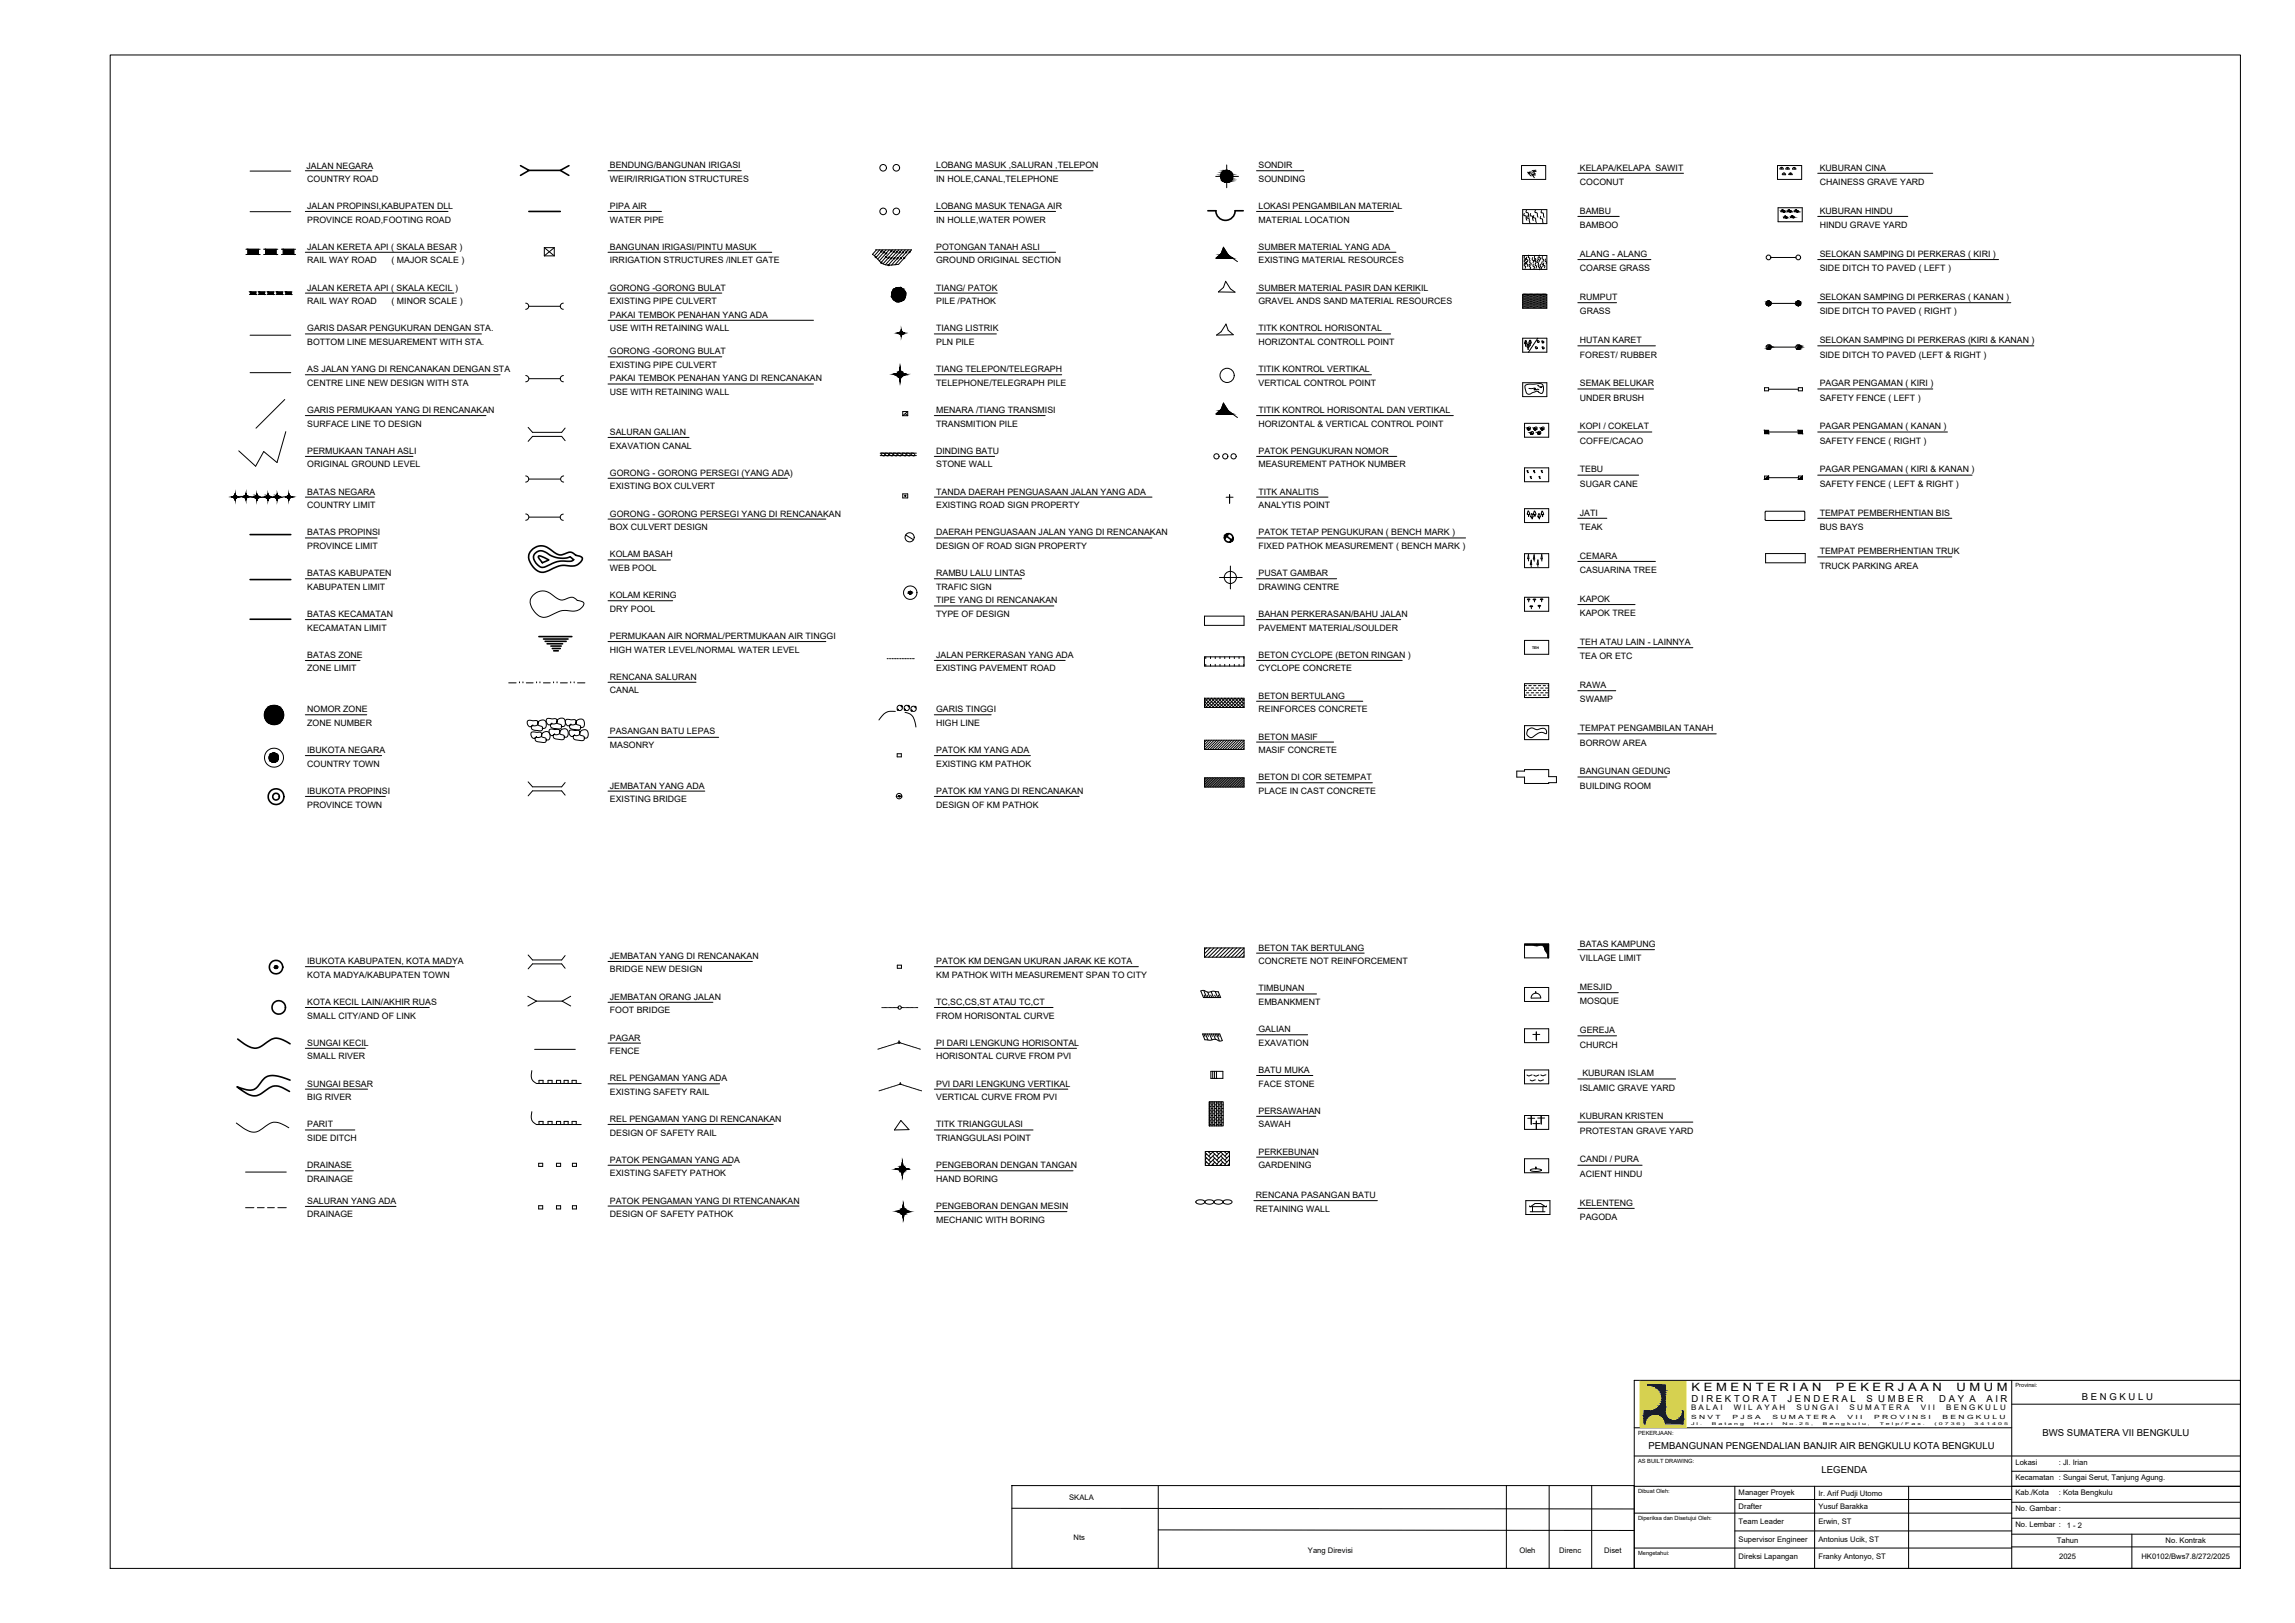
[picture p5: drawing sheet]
<svg xmlns="http://www.w3.org/2000/svg" width="420mm" height="297mm" viewBox="0 0 420 297" stroke-linecap="round" stroke-linejoin="round" font-family="sans-serif">
<defs><g id="words">
<g font-size="2.1">
<text x="309.7" y="254.6">K E M E N T E R I A N</text>
<text x="336.1" y="254.6">P E K E R J A A N</text>
<text x="358.2" y="254.6">U M U M</text>
</g>
<g font-size="1.7">
<text x="309.7" y="256.5">D I R E K T O R A T</text>
<text x="327.3" y="256.5">J E N D E R A L</text>
<text x="341.7" y="256.5">S U M B E R</text>
<text x="355" y="256.5">D A Y A</text>
<text x="363.6" y="256.5">A I R</text>
<text x="381.1" y="256.2">B E N G K U L U</text>
<text x="374" y="262.8">BWS SUMATERA VII BENGKULU</text>
<text x="301.8" y="265.2">PEMBANGUNAN PENGENDALIAN BANJIR AIR BENGKULU KOTA BENGKULU</text>
<text x="333.5" y="269.6">LEGENDA</text>
</g>
<g font-size="1.6">
<text x="56.1" y="31">JALAN NEGARA</text>
<text x="56.2" y="33.3">COUNTRY ROAD</text>
<text x="111.7" y="30.8">BENDUNG/BANGUNAN IRIGASI</text>
<text x="111.7" y="33.3">WEIR/IRRIGATION STRUCTURES</text>
<text x="171.4" y="30.8">LOBANG MASUK ,SALURAN ,TELEPON</text>
<text x="171.4" y="33.3">IN HOLE,CANAL,TELEPHONE</text>
<text x="230.4" y="30.8">SONDIR</text>
<text x="230.4" y="33.3">SOUNDING</text>
<text x="289.2" y="31.2">KELAPA/KELAPA SAWIT</text>
<text x="289.2" y="33.9">COCONUT</text>
<text x="333.1" y="31.2">KUBURAN CINA</text>
<text x="333.1" y="33.9">CHAINESS GRAVE YARD</text>
<text x="56.2" y="38.2">JALAN PROPINSI,KABUPATEN DLL</text>
<text x="56.2" y="40.7">PROVINCE ROAD,FOOTING ROAD</text>
<text x="111.7" y="38.2">PIPA AIR</text>
<text x="111.7" y="40.7">WATER PIPE</text>
<text x="171.4" y="40.7">IN HOLLE,WATER POWER</text>
<text x="171.4" y="38.2">LOBANG MASUK TENAGA AIR</text>
<text x="230.4" y="40.7">MATERIAL LOCATION</text>
<text x="230.4" y="38.2">LOKASI PENGAMBILAN MATERIAL</text>
<text x="289.2" y="39.1">BAMBU</text>
<text x="289.2" y="41.7">BAMBOO</text>
<text x="333.1" y="39.1">KUBURAN HINDU</text>
<text x="333.1" y="41.7">HINDU GRAVE YARD</text>
<text x="56.2" y="45.7">JALAN KERETA API ( SKALA BESAR )</text>
<text x="111.7" y="45.7">BANGUNAN IRIGASI/PINTU MASUK</text>
<text x="171.4" y="45.7">POTONGAN TANAH ASLI</text>
<text x="230.4" y="45.7">SUMBER MATERIAL YANG ADA</text>
<text x="289.2" y="47">ALANG - ALANG</text>
<text x="333.1" y="47">SELOKAN SAMPING DI PERKERAS ( KIRI )</text>
<text x="56.2" y="48.2">RAIL WAY ROAD</text>
<text x="56.2" y="53.2">JALAN KERETA API ( SKALA KECIL )</text>
<text x="71.7" y="48.2">( MAJOR SCALE )</text>
<text x="111.7" y="53.2">GORONG -GORONG BULAT</text>
<text x="111.7" y="48.2">IRRIGATION STRUCTURES /INLET GATE</text>
<text x="171.4" y="53.2">TIANG/ PATOK</text>
<text x="171.4" y="48.2">GROUND ORIGINAL SECTION</text>
<text x="230.4" y="53.2">SUMBER MATERIAL PASIR DAN KERIKIL</text>
<text x="230.4" y="48.2">EXISTING MATERIAL RESOURCES</text>
<text x="289.2" y="49.6">COARSE GRASS</text>
<text x="333.1" y="49.6">SIDE DITCH TO PAVED ( LEFT )</text>
<text x="56.2" y="55.7">RAIL WAY ROAD</text>
<text x="71.7" y="55.7">( MINOR SCALE )</text>
<text x="111.7" y="55.7">EXISTING PIPE CULVERT</text>
<text x="111.7" y="58.2">PAKAI TEMBOK PENAHAN YANG ADA</text>
<text x="171.4" y="55.7">PILE /PATHOK</text>
<text x="230.4" y="55.7">GRAVEL ANDS SAND MATERIAL RESOURCES</text>
<text x="289.2" y="54.9">RUMPUT</text>
<text x="289.2" y="57.5">GRASS</text>
<text x="333.1" y="57.5">SIDE DITCH TO PAVED ( RIGHT )</text>
<text x="333.1" y="54.9">SELOKAN SAMPING DI PERKERAS ( KANAN )</text>
<text x="56.2" y="60.6">GARIS DASAR PENGUKURAN DENGAN STA.</text>
<text x="56.2" y="63.1">BOTTOM LINE MESUAREMENT WITH STA.</text>
<text x="111.7" y="60.6">USE WITH RETAINING WALL</text>
<text x="111.7" y="64.8">GORONG -GORONG BULAT</text>
<text x="171.4" y="63.1">PLN PILE</text>
<text x="171.4" y="60.6">TIANG LISTRIK</text>
<text x="230.4" y="60.6">TITK KONTROL HORISONTAL</text>
<text x="230.4" y="63.1">HORIZONTAL CONTROLL POINT</text>
<text x="289.2" y="62.8">HUTAN KARET</text>
<text x="289.2" y="65.4">FOREST/ RUBBER</text>
<text x="333.1" y="65.4">SIDE DITCH TO PAVED (LEFT &amp; RIGHT )</text>
<text x="333.1" y="62.8">SELOKAN SAMPING DI PERKERAS (KIRI &amp; KANAN )</text>
<text x="56.2" y="68.1">AS JALAN YANG DI RENCANAKAN DENGAN STA</text>
<text x="56.2" y="70.6">CENTRE LINE NEW DESIGN WITH STA</text>
<text x="111.7" y="67.3">EXISTING PIPE CULVERT</text>
<text x="111.7" y="69.8">PAKAI TEMBOK PENAHAN YANG DI RENCANAKAN</text>
<text x="171.4" y="68.1">TIANG TELEPON/TELEGRAPH</text>
<text x="171.4" y="70.6">TELEPHONE/TELEGRAPH PILE</text>
<text x="230.4" y="68.1">TITIK KONTROL VERTIKAL</text>
<text x="230.4" y="70.6">VERTICAL CONTROL POINT</text>
<text x="289.2" y="70.7">SEMAK BELUKAR</text>
<text x="333.1" y="70.7">PAGAR PENGAMAN ( KIRI )</text>
<text x="56.2" y="75.6">GARIS PERMUKAAN YANG DI RENCANAKAN</text>
<text x="111.7" y="72.3">USE WITH RETAINING WALL</text>
<text x="171.4" y="75.6">MENARA /TIANG TRANSMISI</text>
<text x="230.4" y="75.6">TITIK KONTROL HORISONTAL DAN VERTIKAL</text>
<text x="289.2" y="73.3">UNDER BRUSH</text>
<text x="333.1" y="73.3">SAFETY FENCE ( LEFT )</text>
<text x="56.2" y="78.1">SURFACE LINE TO DESIGN</text>
<text x="56.2" y="83.1">PERMUKAAN TANAH ASLI</text>
<text x="111.7" y="79.6">SALURAN GALIAN</text>
<text x="111.7" y="82.1">EXAVATION CANAL</text>
<text x="171.4" y="78.1">TRANSMITION PILE</text>
<text x="171.4" y="83.1">DINDING BATU</text>
<text x="230.4" y="78.1">HORIZONTAL &amp; VERTICAL CONTROL POINT</text>
<text x="230.4" y="83.1">PATOK PENGUKURAN NOMOR</text>
<text x="289.2" y="78.6">KOPI / COKELAT</text>
<text x="289.2" y="81.2">COFFE/CACAO</text>
<text x="333.1" y="78.6">PAGAR PENGAMAN ( KANAN )</text>
<text x="333.1" y="81.2">SAFETY FENCE ( RIGHT )</text>
<text x="56.2" y="85.5">ORIGINAL GROUND LEVEL</text>
<text x="111.7" y="89.6">EXISTING BOX CULVERT</text>
<text x="111.7" y="87.1">GORONG - GORONG PERSEGI (YANG ADA)</text>
<text x="171.4" y="85.5">STONE WALL</text>
<text x="230.4" y="85.5">MEASUREMENT PATHOK NUMBER</text>
<text x="289.2" y="86.5">TEBU</text>
<text x="289.2" y="89.1">SUGAR CANE</text>
<text x="333.1" y="89.1">SAFETY FENCE ( LEFT &amp; RIGHT )</text>
<text x="333.1" y="86.5">PAGAR PENGAMAN ( KIRI &amp; KANAN )</text>
<text x="56.2" y="90.5">BATAS NEGARA</text>
<text x="56.2" y="93">COUNTRY LIMIT</text>
<text x="111.7" y="94.5">GORONG - GORONG PERSEGI YANG DI RENCANAKAN</text>
<text x="171.4" y="90.5">TANDA DAERAH PENGUASAAN JALAN YANG ADA</text>
<text x="171.4" y="93">EXISTING ROAD SIGN PROPERTY</text>
<text x="230.4" y="90.5">TITK ANALITIS</text>
<text x="230.4" y="93">ANALYTIS POINT</text>
<text x="289.2" y="94.4">JATI</text>
<text x="333.1" y="94.4">TEMPAT PEMBERHENTIAN BIS</text>
<text x="56.2" y="98">BATAS PROPINSI</text>
<text x="56.2" y="100.5">PROVINCE LIMIT</text>
<text x="111.7" y="97">BOX CULVERT DESIGN</text>
<text x="171.4" y="98">DAERAH PENGUASAAN JALAN YANG DI RENCANAKAN</text>
<text x="171.4" y="100.5">DESIGN OF ROAD SIGN PROPERTY</text>
<text x="230.4" y="98">PATOK TETAP PENGUKURAN ( BENCH MARK )</text>
<text x="230.4" y="100.5">FIXED PATHOK MEASUREMENT ( BENCH MARK )</text>
<text x="289.2" y="97">TEAK</text>
<text x="333.1" y="101.4">TEMPAT PEMBERHENTIAN TRUK</text>
<text x="333.1" y="97">BUS BAYS</text>
<text x="56.2" y="108">KABUPATEN LIMIT</text>
<text x="56.2" y="105.5">BATAS KABUPATEN</text>
<text x="111.7" y="104.5">WEB POOL</text>
<text x="111.7" y="102">KOLAM BASAH</text>
<text x="171.4" y="108">TRAFIC SIGN</text>
<text x="171.4" y="105.5">RAMBU LALU LINTAS</text>
<text x="230.4" y="108">DRAWING CENTRE</text>
<text x="230.4" y="105.5">PUSAT GAMBAR</text>
<text x="289.2" y="102.3">CEMARA</text>
<text x="289.2" y="104.9">CASUARINA TREE</text>
<text x="333.1" y="104.1">TRUCK PARKING AREA</text>
<text x="56.2" y="112.9">BATAS KECAMATAN</text>
<text x="111.7" y="112">DRY POOL</text>
<text x="111.7" y="109.5">KOLAM KERING</text>
<text x="171.4" y="112.9">TYPE OF DESIGN</text>
<text x="171.4" y="110.4">TIPE YANG DI RENCANAKAN</text>
<text x="230.4" y="112.9">BAHAN PERKERASAN/BAHU JALAN</text>
<text x="289.2" y="112.8">KAPOK TREE</text>
<text x="289.2" y="110.1">KAPOK</text>
<text x="56.2" y="115.4">KECAMATAN LIMIT</text>
<text x="111.7" y="117">PERMUKAAN AIR NORMAL/PERTMUKAAN AIR TINGGI</text>
<text x="111.7" y="119.4">HIGH WATER LEVEL/NORMAL WATER LEVEL</text>
<text x="230.4" y="115.4">PAVEMENT MATERIAL/SOULDER</text>
<text x="289.2" y="118">TEH ATAU LAIN - LAINNYA</text>
<text x="56.2" y="120.4">BATAS ZONE</text>
<text x="56.2" y="122.9">ZONE LIMIT</text>
<text x="111.7" y="124.4">RENCANA SALURAN</text>
<text x="171.4" y="120.4">JALAN PERKERASAN YANG ADA</text>
<text x="171.4" y="122.9">EXISTING PAVEMENT ROAD</text>
<text x="230.4" y="122.9">CYCLOPE CONCRETE</text>
<text x="230.4" y="120.4">BETON CYCLOPE (BETON RINGAN )</text>
<text x="289.2" y="120.7">TEA OR ETC</text>
<text x="289.2" y="125.9">RAWA</text>
<text x="56.2" y="130.4">NOMOR ZONE</text>
<text x="111.7" y="126.9">CANAL</text>
<text x="171.4" y="130.4">GARIS TINGGI</text>
<text x="230.4" y="127.9">BETON BERTULANG</text>
<text x="230.4" y="130.4">REINFORCES CONCRETE</text>
<text x="289.2" y="128.6">SWAMP</text>
<text x="56.2" y="132.8">ZONE NUMBER</text>
<text x="56.2" y="137.8">IBUKOTA NEGARA</text>
<text x="111.7" y="134.4">PASANGAN BATU LEPAS</text>
<text x="111.7" y="136.9">MASONRY</text>
<text x="171.4" y="137.8">PATOK KM YANG ADA</text>
<text x="171.4" y="132.8">HIGH LINE</text>
<text x="230.4" y="135.3">BETON MASIF</text>
<text x="230.4" y="137.8">MASIF CONCRETE</text>
<text x="289.2" y="136.4">BORROW AREA</text>
<text x="289.2" y="133.8">TEMPAT PENGAMBILAN TANAH</text>
<text x="56.2" y="140.3">COUNTRY TOWN</text>
<text x="171.4" y="140.3">EXISTING KM PATHOK</text>
<text x="230.4" y="142.8">BETON DI COR SETEMPAT</text>
<text x="289.2" y="141.7">BANGUNAN GEDUNG</text>
<text x="56.2" y="145.3">IBUKOTA PROPINSI</text>
<text x="56.2" y="147.8">PROVINCE TOWN</text>
<text x="111.7" y="144.3">JEMBATAN YANG ADA</text>
<text x="111.7" y="146.8">EXISTING BRIDGE</text>
<text x="171.4" y="147.8">DESIGN OF KM PATHOK</text>
<text x="171.4" y="145.3">PATOK KM YANG DI RENCANAKAN</text>
<text x="230.4" y="145.3">PLACE IN CAST CONCRETE</text>
<text x="289.2" y="144.3">BUILDING ROOM</text>
<text x="230.4" y="174">BETON TAK BERTULANG</text>
<text x="289.2" y="173.3">BATAS KAMPUNG</text>
<text x="56.2" y="176.5">IBUKOTA KABUPATEN, KOTA MADYA</text>
<text x="56.2" y="179">KOTA MADYA/KABUPATEN TOWN</text>
<text x="111.7" y="178">BRIDGE NEW DESIGN</text>
<text x="111.7" y="175.5">JEMBATAN YANG DI RENCANAKAN</text>
<text x="171.4" y="176.5">PATOK KM DENGAN UKURAN JARAK KE KOTA</text>
<text x="171.4" y="179">KM PATHOK WITH MEASUREMENT SPAN TO CITY</text>
<text x="230.4" y="176.5">CONCRETE NOT REINFORCEMENT</text>
<text x="289.2" y="175.9">VILLAGE LIMIT</text>
<text x="56.2" y="183.9">KOTA KECIL LAIN/AKHIR RUAS</text>
<text x="111.7" y="183">JEMBATAN ORANG JALAN</text>
<text x="111.7" y="185.4">FOOT BRIDGE</text>
<text x="171.4" y="183.9">TC,SC,CS,ST ATAU TC,CT</text>
<text x="230.4" y="181.4">TIMBUNAN</text>
<text x="230.4" y="183.9">EMBANKMENT</text>
<text x="289.2" y="183.8">MOSQUE</text>
<text x="289.2" y="181.2">MESJID</text>
<text x="56.2" y="186.4">SMALL CITY/AND OF LINK</text>
<text x="56.2" y="191.4">SUNGAI KECIL</text>
<text x="111.7" y="190.4">PAGAR</text>
<text x="171.4" y="186.4">FROM HORISONTAL CURVE</text>
<text x="171.4" y="191.4">PI DARI LENGKUNG HORISONTAL</text>
<text x="230.4" y="188.9">GALIAN</text>
<text x="230.4" y="191.4">EXAVATION</text>
<text x="289.2" y="189.1">GEREJA</text>
<text x="289.2" y="191.7">CHURCH</text>
<text x="56.2" y="193.9">SMALL RIVER</text>
<text x="111.7" y="197.9">REL PENGAMAN YANG ADA</text>
<text x="111.7" y="192.9">FENCE</text>
<text x="171.4" y="193.9">HORISONTAL CURVE FROM PVI</text>
<text x="230.4" y="196.4">BATU MUKA</text>
<text x="289.7" y="197">KUBURAN ISLAM</text>
<text x="56.2" y="198.9">SUNGAI BESAR</text>
<text x="56.2" y="201.4">BIG RIVER</text>
<text x="111.7" y="200.4">EXISTING SAFETY RAIL</text>
<text x="171.4" y="201.4">VERTICAL CURVE FROM PVI</text>
<text x="171.4" y="198.9">PVI DARI LENGKUNG VERTIKAL</text>
<text x="230.4" y="203.8">PERSAWAHAN</text>
<text x="230.4" y="198.9">FACE STONE</text>
<text x="289.2" y="199.6">ISLAMIC GRAVE YARD</text>
<text x="56.2" y="206.3">PARIT</text>
<text x="56.2" y="208.8">SIDE DITCH</text>
<text x="111.7" y="207.8">DESIGN OF SAFETY RAIL</text>
<text x="111.7" y="205.3">REL PENGAMAN YANG DI RENCANAKAN</text>
<text x="171.4" y="206.3">TITK TRIANGGULASI</text>
<text x="171.4" y="208.8">TRIANGGULASI POINT</text>
<text x="230.4" y="206.3">SAWAH</text>
<text x="289.2" y="207.5">PROTESTAN GRAVE YARD</text>
<text x="289.2" y="204.9">KUBURAN KRISTEN</text>
<text x="56.2" y="213.8">DRAINASE</text>
<text x="111.7" y="215.3">EXISTING SAFETY PATHOK</text>
<text x="111.7" y="212.8">PATOK PENGAMAN YANG ADA</text>
<text x="171.4" y="213.8">PENGEBORAN DENGAN TANGAN</text>
<text x="230.4" y="213.8">GARDENING</text>
<text x="230.4" y="211.3">PERKEBUNAN</text>
<text x="289.2" y="215.4">ACIENT HINDU</text>
<text x="289.2" y="212.8">CANDI / PURA</text>
<text x="56.2" y="216.3">DRAINAGE</text>
<text x="56.2" y="220.3">SALURAN YANG ADA</text>
<text x="111.7" y="220.3">PATOK PENGAMAN YANG DI RTENCANAKAN</text>
<text x="171.4" y="216.3">HAND BORING</text>
<text x="171.4" y="221.3">PENGEBORAN DENGAN MESIN</text>
<text x="229.9" y="219.3">RENCANA PASANGAN BATU</text>
<text x="229.9" y="221.8">RETAINING WALL</text>
<text x="289.2" y="220.6">KELENTENG</text>
<text x="56.2" y="222.8">DRAINAGE</text>
<text x="111.7" y="222.7">DESIGN OF SAFETY PATHOK</text>
<text x="171.4" y="223.8">MECHANIC WITH BORING</text>
<text x="289.2" y="223.3">PAGODA</text>
</g>
<g font-size="1.4">
<text x="309.6" y="258.1">B A L A I</text>
<text x="317.4" y="258.1">W I L A Y A H</text>
<text x="328.9" y="258.1">S U N G A I</text>
<text x="338.6" y="258.1">S U M A T E R A</text>
<text x="351.6" y="258.1">V I I</text>
<text x="356.3" y="258.1">B E N G K U L U</text>
<text x="369" y="268.1">Lokasi</text>
<text x="376.9" y="268.1">: Jl. Irian</text>
<text x="195.7" y="274.6">SKALA</text>
<text x="318.3" y="273.7">Manager Proyek</text>
<text x="332.9" y="273.7">Ir. Arif Pudji Utomo</text>
<text x="369" y="270.9">Kecamatan : Sungai Serut, Tanjung Agung.</text>
<text x="369" y="273.7">Kab./Kota</text>
<text x="376.9" y="273.7">: Kota Bengkulu</text>
<text x="196.5" y="281.8">Nts</text>
<text x="318.3" y="276.1">Drafter</text>
<text x="318.3" y="278.9">Team Leader</text>
<text x="332.9" y="276.1">Yusuf Barakka</text>
<text x="332.9" y="279">Erwin, ST</text>
<text x="369" y="276.6">No. Gambar :</text>
<text x="369" y="279.5">No. Lembar :</text>
<text x="378.4" y="279.6">1 - 2</text>
<text x="239.5" y="284.2">Yang Direvisi</text>
<text x="278.2" y="284.2">Oleh</text>
<text x="285.5" y="284.2">Direnc</text>
<text x="293.7" y="284.2">Diset</text>
<text x="318.3" y="282.2">Supervisor Engineer</text>
<text x="318.3" y="285.3">Direksi Lapangan</text>
<text x="332.9" y="282.2">Antonius Ucik, ST</text>
<text x="332.9" y="285.4">Franky Antonyo, ST</text>
<text x="376.6" y="282.3">Tahun</text>
<text x="377" y="285.3">2025</text>
<text x="392" y="285.3">HK0102/Bws7.8/272/2025</text>
<text x="396.5" y="282.3">No. Kontrak</text>
</g>
<g font-size="1">
<text x="369" y="253.9">Provinsi:</text>
<text x="299.9" y="262.6">PEKERJAAN:</text>
<text x="309.6" y="259.8">S N V T</text>
<text x="317.2" y="259.8">P J S A</text>
<text x="324.5" y="259.8">S U M A T E R A</text>
<text x="338.2" y="259.8">V I I</text>
<text x="343.1" y="259.8">P R O V I N S I</text>
<text x="355.7" y="259.8">B E N G K U L U</text>
<text x="299.9" y="267.8">AS BUILT DRAWING:</text>
<text x="299.9" y="273.3">Dibuat Oleh:</text>
<text x="299.9" y="278.2">Diperiksa dan Disetujui Oleh:</text>
<text x="299.9" y="284.6">Mengetahui:</text>
</g>
<g font-size=".7">
<text x="280.5" y="118.7">TEH</text>
<text x="309.6" y="260.9">J l .</text>
<text x="313.4" y="260.9">B a t a n g</text>
<text x="321.1" y="260.9">H a r i</text>
<text x="326.3" y="260.9">N o . 2 5 ,</text>
<text x="333.7" y="260.9">B e n g k u l u ,</text>
<text x="344.1" y="260.9">T e l p / F a x .</text>
<text x="354.2" y="260.9">( 0 7 3 6 )</text>
<text x="361.5" y="260.9">3 4 1 4 0 5</text>
</g>
</g></defs>
<!-- layer: 0 -->
<g fill="none" stroke="#000" stroke-width=".18">
<path d="M45.8 31.3h7.4M45.8 38.7h7.4M55.9 31.2h12.2M55.9 38.7h26.1M111.3 31.2h24.4M111.3 38.7h9.8M171 31.2h29.1M171 38.7h22.3M222.6 32.3h4.1M224.6 30.2v4.2M230 31.2h8.7M230 38.7h25.1"/>
<path d="M278.6 30.3h4.4v2.5h-4.4zM278.8 38.4h4.4v2.5h-4.4zM279.1 39l-.1 .4a.54 .54 0 0 1 .4 .7l.1 .2M279.5 38.5l-.1 .3a.54 .54 0 0 1 .4 .8l.1 .2M279.6 39.5l-.1 .3a.57 .57 0 0 1 .5 .8l.1 .2M279.7 31.5l.7 .2M280 31.5v.4l.2 .3M280.2 39.1l-.1 .3a.56 .56 0 0 1 .5 .8l.1 .2M280.3 31.9l.8 .2M280.4 31.5l-.4 .1-.2 .2M280.5 31.2l.7 .2M280.6 31.8l.1 .4 .2 .3"/>
<path d="M280.8 39.4l-.1 .4a.54 .54 0 0 1 .5 .7l.1 .2M280.8 31.2v.4l.3 .3M281 31.8l-.3 .1-.3 .3M281.1 38.5l-.1 .3a.56 .56 0 0 1 .5 .8l.1 .2M281.2 31.2h-.2l-.4 .3M282.1 39.6l-.1 .3a.54 .54 0 0 1 .4 .8l.1 .2M282.2 38.5l-.1 .4a.54 .54 0 0 1 .5 .7l.1 .2M288.9 31.7h19.3M288.9 39.6h7.5M325.4 30.3h4.4v2.5h-4.4zM325.5 38h4.4v2.6h-4.4zM325.9 30.9a.31 .31 0 0 1 .3-.3 .31 .31 0 0 1 .3 .3h-.6"/>
<path d="M326 38.7a.31 .31 0 0 1 .3-.3 .31 .31 0 0 1 .3 .4h-.5M326.2 30.6v.3M326.3 38.5l.2 .3M326.6 31.7v.3M326.8 39.6l.2 .3M326.9 32a.31 .31 0 0 0-.3-.3 .31 .31 0 0 0-.3 .2l.6 .1M326.9 30.9a.31 .31 0 0 1 .4-.3 .31 .31 0 0 1 .3 .4h-.6M327.1 39.9a.31 .31 0 0 0-.3-.3 .31 .31 0 0 0-.3 .3h.6M327.2 38.7a.31 .31 0 0 1 .3-.3 .31 .31 0 0 1 .3 .4h-.6M327.3 30.7v.3M327.5 38.5l.2 .3M327.5 31.8a.31 .31 0 0 1 .4-.1 .31 .31 0 0 1 .2 .3l-.6-.1z"/>
<path d="M327.8 31.7v.3M328 39.5l.2 .3M328.2 30.8a.31 .31 0 0 1 .4-.2 .31 .31 0 0 1 .2 .4l-.6-.1zM328.4 39.8a.31 .31 0 0 0-.3-.3 .31 .31 0 0 0-.3 .3h.6M328.5 30.7v.3M328.5 38.7a.31 .31 0 0 1 .3-.3 .31 .31 0 0 1 .3 .4h-.6M328.8 38.5l.2 .3M332.8 31.7h21M332.8 39.6h16.5M45 45.6h2.6M45 46.6h2.6M45.4 45.6v1"/>
<path d="M45.7 53.9h1.3M45.7 53.4h1.3M45.8 53.4v.5M46.8 53.4v.5M47.3 53.9h1.3M47.3 53.4h1.3M47.3 45.6v1M47.5 53.4v.5M48.3 45.6h2.6M48.3 46.6h2.6M48.4 53.4v.5M48.6 45.6v1"/>
<path d="M48.9 53.9h1.3M48.9 53.4h1.3M49.1 53.4v.5M50.1 53.4v.5M50.5 53.9h1.3M50.5 53.4h1.3M50.5 45.6v1M50.7 53.4v.5M51.5 45.6h2.6M51.5 46.6h2.6M51.7 53.4v.5M51.9 45.6v1"/>
<path d="M52.2 53.9h1.3M52.2 53.4h1.3M52.3 53.4v.5M53.3 53.4v.5M53.8 45.6v1M55.9 53.6h27.2M55.9 46.2h27.5M96.2 55.5a.56 .56 0 0 1 .6 .5 .56 .56 0 0 1-.6 .6M96.8 56.1h5.8M99.7 45.3h1.8M99.7 46.8h1.8M99.7 45.3v1.5"/>
<path d="M99.7 45.3l1.8 1.5M101.5 45.3v1.5M101.5 45.3l-1.8 1.5M103.1 55.5a.56 .56 0 0 0-.5 .5 .56 .56 0 0 0 .5 .6M111.3 53.6h20.8M111.3 46.2h30M111.3 58.6h37.6M160.3 45.7h6.6l-.4 .6-.1-.1 .2-.1M160.4 47.1l.8 .9 .3 .1-.1 .1-.2-.1 .1-.1M160.5 45.7l-.8 .9 .8 .5-.2 .1-.1-.2h.1M161 45.7l-.9 1.1M161.3 46.1l-.9 1"/>
<path d="M161.6 45.7l-.2 .5-.2-.2h.2M161.7 46.3l-1 1.1M162.1 47.1l-.8 1M162.2 46.4l-1.2 1.4M162.2 45.7l-.4 .6-.2-.1 .2-.1M162.6 47.3l-1 1M162.8 45.7l-.6 .8-.1-.1 .2-.1M163.1 46l-.9 1h.1l-.1 .2-.1-.1 .1-.1M163.1 47.3l-1 1.2M163.3 54.3a.88 .88 0 0 0 1 .8v.2h-.2v-.2M163.4 45.7l-.2 .4-.2-.1 .2-.1M163.5 53.1a1.02 1.02 0 0 0-.1 1.2l-.2 .1-.1-.2h.1"/>
<path d="M163.6 46.2l-.9 1.1-.2-.1 .2-.1M163.7 47.4l-1.1 1.2h.2v-.2a1.49 1.49 0 0 1-1.4-.2M164 45.7l-.4 .5-.1-.1 .2-.1M164.1 46.3l-.9 1.1-.2-.1 .2-.1M164.3 47.4l-1.1 1.1M164.5 45.7l-.4 .6-.1-.1 .1-.2 .1 .1M164.6 46.3l-.9 1.1-.1-.1 .2-.1M164.8 52.6l-.7 .1-.4 .2v.1l-.1 .1-.2-.1 .3-.1M164.8 47.3l-.9 1.2M165 52.7l-.2-.2-.1 .2a.96 .96 0 0 1 1.1 .8M165.1 45.7l-.4 .6-.2-.1 .3-.1M165.2 46.3l-.9 1.1-.1-.1 .2-.1"/>
<path d="M165.4 54.9l.2-.1-.2-.1a.99 .99 0 0 1-1.1 .5M165.5 47.3l-1 1.1-1.7 .1M165.7 45.7l-.4 .6-.2-.1 .3-.1M165.8 53.7h.1l-.1-.2h-.1l.1 .2v.5l-.3 .6M165.8 46.3l-.9 1.1-.1-.1 .2-.1M166.3 45.7l-.4 .6-.2-.1 .2-.1M166.4 46.2l-.9 1.2-.1-.2 .2-.1M171 53.6h11.6M171 46.2h22.3M224.4 51.5l.9 1.4 .8 .6-3-.1 .9-.8zM224.5 59.3l.4 1.2 .9 .8h-3.1l.9-.6zM225.7 47.3l-3-.1 .9-.8 .4-1.1 .9 1.4 1.6 1.2"/>
<path d="M230 53.6h29.9M230.2 46.2h25.4M278.8 46.8h4.4v2.5h-4.4zM278.8 53.9h4.4v2.5h-4.4zM279.1 48.2a.4 .4 0 0 0 .2 .6l-.1 .3M279.1 47.5a.42 .42 0 0 0 .2 .6l-.1 .3M279.1 46.8a.42 .42 0 0 0 .2 .6l-.1 .3M279.5 47.9a.42 .42 0 0 0 .2 .6l-.1 .3M279.5 47.1a.38 .38 0 0 0 .2 .6l-.1 .2M279.9 46.7a.43 .43 0 0 0 .2 .6l-.1 .3M280 48.4a.4 .4 0 0 0 .2 .6l-.1 .3M280.1 47.7a.43 .43 0 0 0 .2 .6l-.1 .3"/>
<path d="M280.6 47.1a.4 .4 0 0 0 .2 .7l-.1 .3M280.7 48.3a.42 .42 0 0 0 .2 .6l-.1 .3M281 46.8a.42 .42 0 0 0 .2 .7l-.1 .3M281 47.4a.4 .4 0 0 0 .2 .6l-.1 .3M281.1 48.2a.42 .42 0 0 0 .2 .6l-.1 .3M281.5 47.6a.43 .43 0 0 0 .2 .6l-.1 .3M281.6 47.1a.38 .38 0 0 0 .2 .6l-.1 .2M281.7 48.5a.43 .43 0 0 0 .2 .6l-.1 .3M281.8 46.7a.4 .4 0 0 0 .2 .6l-.1 .3M282 48.4a.4 .4 0 0 0 .2 .6l-.1 .3M282.3 47.9a.42 .42 0 0 0 .2 .6l-.1 .3M282.4 47a.43 .43 0 0 0 .2 .6l-.1 .3"/>
<path d="M282.6 48.1a.37 .37 0 0 0 .2 .6l-.1 .3M282.9 47.4a.41 .41 0 0 0 .2 .6l-.1 .3M288.9 47.5h13.3M288.9 55.4h7.1M324.2 55.5h4.6M324.2 47.1h4.6M332.8 47.5h33.1M332.8 55.4h35.3M45.8 61.3h7.4M45.8 68.2h7.4M52.1 73.1l-5.2 5.3M52.3 79l-1.6 5.7-2.4-2.1-1.5 2.7-3.1-2.8"/>
<path d="M55.9 61.1h32.2M55.9 68.6h35.7M55.9 76.1h33.1M96.2 68.7a.57 .57 0 0 1 .6 .6 .57 .57 0 0 1-.6 .6M96.7 78.2l.8 .9h5.3l.7-.8M96.8 69.3h5.8M103.1 68.7a.57 .57 0 0 0-.5 .6 .57 .57 0 0 0 .5 .6M111.3 65.3h20.8M111.3 70.3h37.6M163.6 68.5h2.4M163.6 68.5l.7 .2M164.3 68.4l-.7 .1"/>
<path d="M164.4 68.8l.1 .1-.1 .1-.1-.1zM164.4 61h1.2M164.4 61l.6 .1 .6-.1M164.4 61l.6-.2 .6 .2M164.6 69l.2 .8M164.8 67.3v.7M164.8 69.1v.7M164.8 67.3l-.2 .7M164.8 67.3l.1 .7M164.9 69l-.1 .8M165 60.3v1.3M165 60.3l-.1 .7 .1 .6"/>
<path d="M165 60.3l.1 .7-.1 .6M165.1 68.1a.52 .52 0 0 0-.7 .1 .52 .52 0 0 0-.1 .6M165.2 68.2h.1l-.1-.2-.2 .1a.49 .49 0 0 1 .2 .7 .49 .49 0 0 1-.7 .2M165.3 76.1h.9M165.3 68.4l.7 .1M165.7 75.7l.5 .4M166 68.5l-.7 .2M166.2 75.3h-.9v.8M166.2 75.3v.8M166.2 75.3l-.9 .8M171 61.1h11.4M171 68.6h23.4"/>
<path d="M171 76.1h20.3M225.7 75.8l-3-.1 .9-.8 .4-1.1 .9 1.4 1.6 1.2M230 61.1h24.6M230 68.6h21.1M230 76.1h36.1M278.8 61.9h4.4v2.6h-4.4zM278.8 70h4.4v2.6h-4.4zM279.1 77.5h4.4v2.5h-4.4zM279.2 62.4a.17 .17 0 0 1 .2 0 .17 .17 0 0 1 .1 .2v.3h-.4zM279.3 70.5l.5-.2 1.8-.1a.77 .77 0 0 1 .9 .2 .77 .77 0 0 1 .1 .9l-.3 .7h-.2l-.7-.4-.9 .3a.69 .69 0 0 1-.8 .2 .69 .69 0 0 1-.4-.7l-.1-.6zM279.3 62.4v1M279.7 63a.28 .28 0 0 1 .3 .3 .28 .28 0 0 1-.4 .2z"/>
<path d="M279.7 78.3l.3 .3M279.8 63v1M279.9 71.1l1.1-.1 .1 .4h-.2l.1-.2 .7 .1M280 62.3a.27 .27 0 0 1 .3 .3 .27 .27 0 0 1-.4 .2zM280.1 62.3v1M280.3 79.1l.2 .3M280.9 78.3l.3 .3M281.3 63.8l.2-.2-.4-.1 .1 .3h.2M281.5 70.6h.2l.1 .2 .4 .1h-.1l.3-.2M281.5 61.9l-1.7 2.6M281.6 79.1l.3 .3M281.6 62.6l.2-.1-.3-.2-.1 .1 .1 .3h.2"/>
<path d="M282.2 78.3l.3 .3M282.5 62.7l.2-.1-.4-.2v.3h.3M282.5 63.8h.2v-.2l-.4-.1 .1 .3h.2M288.9 71.2h13.8M288.9 79.1h13.5M288.9 63.3h14.2M323 71h.8v.5h-.8zM323 78.8h.8v.6h-.8zM323.8 79.1h5.4M323.8 71.2h5.4M324 63.2l-.5 .7M324.2 63.5h4.6"/>
<path d="M329.2 78.8h.8v.6h-.8zM329.2 71h.8v.5h-.8zM329.5 63.2l-.5 .7M332.8 71.2h21M332.8 79.1h23.7M332.8 63.3h39.5M42.4 90.9h1.3M42.4 90.9l.7 .2 .6-.2M42.4 90.9l.7-.1 .6 .1M43.1 90.3v1.3M43.1 90.3l-.2 .6 .2 .7M43.1 90.3l.1 .6-.1 .7"/>
<path d="M44.4 90.9l.6-.1 .6 .1M44.4 90.9l.6 .1 .6-.1M44.4 90.9h1.2M45 90.3l.1 .6-.1 .6M45 90.3l-.1 .6 .1 .6M45 90.3v1.2M46.4 91h1.2M46.4 91l.6 .1 .6-.1M46.4 91l.6-.1 .6 .1M47 90.4v1.2M47 90.4l-.1 .6 .1 .6M47 90.4l.1 .6-.1 .6"/>
<path d="M48.5 91h1.2M48.5 91l.6 .1 .6-.1M48.5 91l.6-.1 .6 .1M49.1 90.4v1.2M49.1 90.4l-.2 .6 .2 .6M49.1 90.4l.1 .6-.1 .6M50.1 91h1.3M50.1 91l.7 .1 .6-.1M50.1 91l.7-.1 .6 .1M50.8 90.4v1.2M50.8 90.4l-.2 .6 .2 .6M50.8 90.4l.1 .6-.1 .6"/>
<path d="M52.2 90.9h1.3M52.2 90.9l.7 .2 .6-.2M52.2 90.9l.7-.1 .6 .1M52.9 90.3v1.3M52.9 90.3l-.2 .6 .2 .7M52.9 90.3l.1 .6-.1 .7M55.9 91h12.6M55.9 83.5h19.7M55.9 98.5h13.1M96.2 87.1a.56 .56 0 0 1 .6 .6 .56 .56 0 0 1-.6 .5M96.2 94.1a.57 .57 0 0 1 .6 .5 .57 .57 0 0 1-.6 .6M96.8 94.6h5.8"/>
<path d="M96.8 87.7h5.8M103.1 94.1a.57 .57 0 0 0-.5 .6 .57 .57 0 0 0 .5 .5M103.2 87.1a.56 .56 0 0 0-.6 .6 .56 .56 0 0 0 .6 .5M103.5 80.7l-.7-.8h-5.3l-.8 .9M111.3 80.1h14.9M111.3 87.5h32.9M111.3 95h39.9M161.1 82.9h6.7M161.1 83.4h6.7M161.7 82.9h-.3a.33 .33 0 0 0 .2 .5 .33 .33 0 0 0 .4-.2l-.2-.3M162.4 82.9h-.4a.43 .43 0 0 0 .2 .4 .43 .43 0 0 0 .5 0l-.2-.4M163.2 82.9h-.4a.43 .43 0 0 0 .2 .4 .43 .43 0 0 0 .5 0l-.3-.4"/>
<path d="M163.9 82.9h-.3a.43 .43 0 0 0 .2 .4 .43 .43 0 0 0 .4 0l-.2-.4M164.7 82.9h-.3a.36 .36 0 0 0 0 .4 .36 .36 0 0 0 .4 .1l.2-.2-.2-.3M165.3 90.4h.9v.7h-.9zM165.5 82.9h-.3a.43 .43 0 0 0 .2 .4 .43 .43 0 0 0 .5 0l-.3-.4M165.8 97.9l1.5 .9M166.3 82.9h-.4a.43 .43 0 0 0 .3 .4 .43 .43 0 0 0 .4 0l-.2-.4M167.2 82.9h-.4a.43 .43 0 0 0 .2 .4 .43 .43 0 0 0 .5 0l-.3-.4M171 91h39.9M171 83.5h11.1M171 98.5h39.9M224.5 91h1.2M225.1 90.5v1.6"/>
<path d="M230 91h13.1M230 83.5h25.7M230 98.5h38.3M279.1 93.1h4.4v2.5h-4.4zM279.1 85.6h4.4v2.6h-4.4zM279.6 94l.1-.4a.44 .44 0 0 1 .4 .5l-.3 .1 .1 .3a.24 .24 0 0 0 0-.3 .24 .24 0 0 0-.3-.1M279.7 86.2h-.2h.2v.3l.1-.1M280.2 94.5l.2-.4a.44 .44 0 0 1 .3 .5h-.2v.4a.21 .21 0 0 0 0-.3 .21 .21 0 0 0-.2-.1l-.1-.1M280.3 87.3h-.2h.2v.3l.1-.1M280.9 86.2h-.2h.2v.3l.1-.1M280.9 93.5l.3 .5-.2 .2v.3a.21 .21 0 0 0 0-.2 .21 .21 0 0 0-.2-.1zM281.6 94.5l.1-.5 .3 .6h-.2v.4a.2 .2 0 0 0 0-.3 .2 .2 0 0 0-.2-.1v-.1"/>
<path d="M281.9 87.3h-.2h.2v.3l.1-.1M282.2 94.1l.1-.5a.44 .44 0 0 1 .3 .6h-.2v.3a.19 .19 0 0 0 0-.2 .19 .19 0 0 0-.2-.1v-.1M282.3 86.2h-.2h.2v.3l.1-.1M288.9 87h11.1M288.9 94.9h5.3M323.3 93.6h7l.1 .1v1.4l-.1 .2h-7l-.1-.2v-1.4zM323.8 87.4h5.4M323.8 87.1v.6h-.8M323.8 87.1h-.8v.6M323.8 87.1l-.8 .6M330 87.1v.6h-.8M330 87.1h-.8v.6"/>
<path d="M330 87.1l-.8 .6M332.8 87h28.2M332.8 94.9h24.5M55.9 105.9h14.9M55.9 113.4h14.8M97.6 109a2.41 2.41 0 0 1 3.4-.2l.7 .5a1.8 1.8 0 0 0 2.4 .1l.5-.1 .5 .1a1.94 1.94 0 0 0 1.5 .7 .56 .56 0 0 1 .3 .5 .56 .56 0 0 1-.3 .6 2.18 2.18 0 0 1-2.2 .6l-1.5-.1-2.1 .9a2.17 2.17 0 0 1-3.1-.9 1.94 1.94 0 0 1-.1-2.7zM111.3 109.9h11.8M111.3 102.5h11.4M111.3 117.4h39.9M171 105.9h16M171 110.9h21.9M220.5 112.8h7.3v1.7h-7.3z"/>
<path d="M223.2 105.7h4.2M225.3 103.6v4.2M230 105.9h14.7M230 113.4h26.4M279.1 101.3h4.4v2.6h-4.4zM279.1 109.3h4.4v2.6h-4.4zM279.1 117.2h4.4v2.5h-4.4zM279.6 109.7h.4a.2 .2 0 0 1-.1 .2 .2 .2 0 0 1-.2-.1zM279.8 102.3v.4M279.8 101.5l.1 .8-.2-.1zM279.9 109.8v.4M280.1 110.9h.4l.1 .1h-.3z"/>
<path d="M280.3 103.3v.4M280.3 102.5l.1 .8h-.2zM280.4 111v.4M280.7 109.7l.2-.1a.14 .14 0 0 1 .2 0 .14 .14 0 0 1 0 .2 .14 .14 0 0 1-.2 0zM280.8 102.3l.1 .4M280.9 101.5l.1 .8h-.3zM280.9 109.8v.4M281.5 103.3l.1 .4M281.6 102.5v.8h-.2zM281.6 110.8h.1a.17 .17 0 0 1 .2-.1 .17 .17 0 0 1 .1 .2zM281.8 111v.3M282 109.7l.3-.1 .2 .1z"/>
<path d="M282.2 109.8v.3M282.2 102.3l.1 .4M282.3 101.5l.1 .8h-.3zM288.9 110.6h10.4M288.9 102.8h14.2M288.9 118.5h21M323.2 101.3h7.3v1.7h-7.3zM332.8 101.9h24.5M55.9 120.9h10M55.9 138.3h14M55.9 130.8h11.2M93.1 125h1.4"/>
<path d="M95.1 125h.1M95.7 125h.1M96.4 125h1.2M97.6 132.7a.54 .54 0 0 1-.7 .3 .54 .54 0 0 1-.4-.6v-.4l.2-.1h1.1a.51 .51 0 0 1 .7 .4 .51 .51 0 0 1-.6 .5h-.3a.38 .38 0 0 0-.3 .4 .38 .38 0 0 0 .3 .4l1 .1a.51 .51 0 0 0 .8-.4 .51 .51 0 0 0-.7-.5 .54 .54 0 0 1-.2-.7 .54 .54 0 0 1 .6-.3 .82 .82 0 0 1 .9 .4 .82 .82 0 0 1-.2 1l-.5 .1M98.2 125h.1M98.2 134.8a.54 .54 0 0 1-.6 .3 .54 .54 0 0 1-.4-.6v-.3l.2-.2h1.1a.51 .51 0 0 1 .7 .4 .51 .51 0 0 1-.6 .6h-.3a.38 .38 0 0 0-.4 .3 .38 .38 0 0 0 .4 .4l1 .2a.51 .51 0 0 0 .7-.4 .51 .51 0 0 0-.6-.6 .49 .49 0 0 1-.3-.5 .49 .49 0 0 1 .4-.4 .83 .83 0 0 1 1.1 .3 .83 .83 0 0 1-.1 1.1h-.6M98.8 125h.1M99.5 125h1.2M101 132.3a.54 .54 0 0 1-.6 .4 .54 .54 0 0 1-.4-.7v-.2l.2-.3 1.1 .1a.51 .51 0 0 1 .7 .4 .51 .51 0 0 1-.6 .5h-.3a.38 .38 0 0 0-.4 .4 .38 .38 0 0 0 .4 .4l1 .1a.51 .51 0 0 0 .8-.4 .51 .51 0 0 0-.7-.5 .55 .55 0 0 1-.2-.7 .55 .55 0 0 1 .6-.3 .83 .83 0 0 1 .9 .5 .83 .83 0 0 1-.3 1l-.5-.1M101.3 125h.1M101.6 134.3a.54 .54 0 0 1-.7 .3 .54 .54 0 0 1-.4-.6v-.3l.2-.2h.9a.57 .57 0 0 1 .6 0 .57 .57 0 0 1 .3 .6 .92 .92 0 0 1-1.1 .4 .51 .51 0 0 0 0 .5 .51 .51 0 0 0 .5 .3h.5a.59 .59 0 0 0 .6 .1 .59 .59 0 0 0 .3-.6l-.4-.3a.5 .5 0 0 1-.5-.5 .5 .5 0 0 1 .5-.5 .84 .84 0 0 1 1.1 .3 .84 .84 0 0 1-.2 1.1h-.5M102 125h.1"/>
<path d="M102.6 125h1.3M104.5 125h.1M104.5 132.5a.54 .54 0 0 1-.6 .3 .54 .54 0 0 1-.4-.6v-.2l.2-.3h1.1a.51 .51 0 0 1 .7 .4 .51 .51 0 0 1-.6 .6h-.3a.38 .38 0 0 0-.4 .3 .38 .38 0 0 0 .4 .4l1 .2a.51 .51 0 0 0 .7-.4 .51 .51 0 0 0-.6-.6 .55 .55 0 0 1-.2-.6 .55 .55 0 0 1 .6-.4 .83 .83 0 0 1 .9 .5 .83 .83 0 0 1-.3 1h-.5M105.1 125h.1M105.2 134.5a.54 .54 0 0 1-.6 .3 .54 .54 0 0 1-.4-.6v-.4l.2-.2 1.1 .1a.51 .51 0 0 1 .7 .4 .51 .51 0 0 1-.6 .5h-.3a.38 .38 0 0 0-.4 .4 .38 .38 0 0 0 .4 .4l.7 .1a.59 .59 0 0 0 .7 .1 .59 .59 0 0 0 .3-.7l-.4-.3a.5 .5 0 0 1-.5-.4 .5 .5 0 0 1 .4-.5 .84 .84 0 0 1 1.1 .2 .84 .84 0 0 1-.2 1.2h-.5M105.7 125h1.4M111.3 124.9h16.1M111.3 134.9h20.3M162.4 120.6h.1M162.7 120.6h.1M163 120.6h.1M163.3 120.6h.1"/>
<path d="M163.6 120.6h.1M163.9 130.2a2.64 2.64 0 0 0-3 1.6M163.9 120.6h.1M164.2 120.6h.1M164.2 129.9l.2-.1 .1 .1-.1 .1zM164.3 138h.7v.5h-.7zM164.5 120.6h.1M164.8 120.6h.1M165 129.2a.48 .48 0 0 0-.6 0 .48 .48 0 0 0-.1 .6M165.1 129.3h.1l-.1-.2-.2 .1 .2 .2a.38 .38 0 0 1 .1 .4 .38 .38 0 0 1-.4 .2h-.4M165.1 120.6h.1M165.4 120.6h.1"/>
<path d="M165.7 130.4a2.15 2.15 0 0 1 1.9 2.2l.1 .5M165.7 120.6h.1M166 120.6h.1M166.3 129.2a.49 .49 0 0 0-.6 0 .49 .49 0 0 0-.1 .6l.2 .1-.1 .1-.1-.2M166.3 120.6h.1M166.4 129.3h.1l-.1-.2-.2 .1 .1 .2a.38 .38 0 0 1 .2 .4 .38 .38 0 0 1-.4 .2h-.4M166.6 120.6h.1M166.9 129.9l.1 .2-.1 .1-.1-.1zM166.9 120.6h.1M167.2 120.6h.2M167.4 129.4l.2-.1 .1 .1-.1 .1zM167.5 129.3a.47 .47 0 0 0-.6 .1 .47 .47 0 0 0-.1 .6"/>
<path d="M167.7 129.5a.48 .48 0 0 1-.1 .6 .48 .48 0 0 1-.6 0M171 120.9h24M171 138.3h17.6M171 130.8h10.5M220.5 120.2h7.3v1.7h-7.3zM220.5 127.8h7.3v1.7h-7.3zM220.5 135.5h7.3v1.7h-7.3zM220.7 120.2v.3M220.7 121.6v.3M221.6 120.2v.3M221.6 121.6v.3M222.5 120.2v.3"/>
<path d="M222.5 121.6v.3M223.4 120.2v.3M223.4 121.6v.3M224.2 120.2v.3M224.2 121.6v.3M225.1 120.2v.3M225.1 121.6v.3M226 120.2v.3M226 121.6v.3M226.8 120.2v.3M226.8 121.6v.3M227.7 120.2v.3"/>
<path d="M227.7 121.6v.3M230 135.8h14.2M230 120.9h26.7M230 128.3h19.5M279.1 125.1h4.4v2.6h-4.4zM279.1 132.8h4.4v2.6h-4.4zM279.7 133.6a1.1 1.1 0 0 1 1.6-.1h.1a1.4 1.4 0 0 1 1.6 0l.1 .4-.1 .4a1.46 1.46 0 0 0-1.8 .2l-.5 .3a.81 .81 0 0 1-1-.2 .81 .81 0 0 1 0-1zM288.9 126.4h6.9M288.9 134.3h25.3M55.9 145.8h14.6M96.7 143.1l.8 .9h5.3l.7-.8M103.5 145.5l-.7-.8h-5.3l-.8 1"/>
<path d="M111.3 144.8h17.7M171 145.8h26.6M220.5 142.4h7.3v1.6h-7.3zM230 143.3h21.2M277.7 141.1h1.4v-.2h4.4v1.2h1.4v1.1h-1.4v.2h-4.4v-1.2h-1.4zM288.9 142.2h16.3M55.9 176.9h27.3M96.7 174.8l.8 .9h5.3l.7-.8M103.5 177.2l-.7-.8h-5.3l-.8 .9M111.3 176h26.5M164.3 176.6h.7v.6h-.7zM171 176.9h37.4"/>
<path d="M220.5 173.5h7.3v1.7h-7.3zM230 174.4h19.7M279.3 172.8l-.2 .1M279.4 172.8l-.3 .2M279.5 172.8l-.2 .2M279.7 172.8l-.3 .2M279.8 172.8l-.3 .2M279.9 172.8l-.3 .2M280 172.8l-.2 .2M280.2 172.8l-.3 .2M280.3 172.8l-.3 .2M280.4 172.8l-.3 .2"/>
<path d="M280.5 172.8l-.2 .2M280.7 172.8l-.3 .2M280.8 172.8l-.3 .2M280.9 172.8l-.3 .2M281.1 172.8l-.3 .2M281.2 172.8l-.3 .3M281.3 172.8l-.3 .3M281.4 172.8l-.3 .3M281.5 172.8l-.3 .3M281.6 172.8l-.3 .3M281.8 172.8l-.4 .3M281.9 172.8l-.4 .3"/>
<path d="M282 172.8l-.3 .3M282.2 172.8l-.4 .2M282.3 172.8l-.3 .2M282.4 172.8l-.2 .2M282.5 172.8l-.2 .2M282.7 172.8l-.3 .2M282.8 172.8l-.4 .3M282.9 172.8l-.4 .4M283 172.8l-.4 .4M283.2 172.8l-.6 .5M283.3 172.8l-.6 .5M283.4 172.8l-.7 .6"/>
<path d="M283.5 172.8v2.5M283.5 172.8h-4.4v2.5h4.4M283.5 175.3h.1M283.5 175.2l-.1 .1M283.5 175.1l-.2 .1M283.5 174.9l-.2 .2M283.5 174.8l-.2 .2M283.5 174.7l-.2 .2M283.5 174.6l-.2 .2M283.5 174.5l-.2 .2M283.5 174.3l-.2 .3M283.5 174.2l-.3 .3"/>
<path d="M283.5 172.8l-.8 .7M283.5 172.9l-.7 .7M283.5 173l-.7 .7M283.5 174.1l-.3 .3M283.5 174l-.4 .3M283.5 173.9l-.4 .4M283.5 173.7l-.5 .5M283.5 173.6l-.5 .5M283.5 173.4l-.6 .6M283.5 173.3l-.6 .6M283.5 173.2l-.7 .6M283.5 173.5l-.6 .6"/>
<path d="M288.9 173.8h14M55.9 191.9h11M55.9 199.3h11.4M55.9 184.4h22.7M96.6 182.3l1.6 .9-1.6 .9M97.4 195.9l-.1 .8a1.52 1.52 0 0 0 .9 1.6h8.2M97.9 192.1h7.4M98.1 183.2h4.9M98.7 198.3v-.6h.7v.6M100.3 198.3v-.6h.8v.6M101.9 198.3v-.6h.7v.6M102.9 183.2l1.6 .9"/>
<path d="M103.3 198.3v-.6h.7v.6M104.5 182.3l-1.6 .9M104.7 198.3v-.6h.8v.6M111.3 198.4h20.4M111.3 190.9h6M111.3 183.4h19.2M160.7 192h.1M160.9 192h-.1M161 199.6l-.1 .1M161 191.9h.1M161.1 199.6h-.1M161.2 191.9h-.1"/>
<path d="M161.2 199.5v.1M161.3 191.8h.1M161.4 199.5h-.1M161.4 184.4h.1M161.5 191.8h-.1M161.5 199.5h.1M161.6 191.7l-.1 .1M161.6 184.4h.1M161.7 199.4h-.1M161.8 199.4h.1M161.8 191.7h-.1M161.8 184.4h.1"/>
<path d="M161.9 191.7h-.1M161.9 199.3h.1M161.9 184.4h.1M162 191.6h.1M162.1 184.4h.1M162.1 199.3h.1M162.2 191.6h-.1M162.2 184.4h.1M162.2 199.2h.1M162.3 191.5h.1M162.4 184.4h.1M162.4 199.2h-.1"/>
<path d="M162.4 191.5h.1M162.5 184.4h.1M162.5 199.1v.1M162.6 191.4h.1M162.7 199.1h-.1M162.7 184.4h.1M162.8 191.4h-.1M162.8 199.1h.1M162.8 184.4h.1M162.9 199h.1M162.9 191.3l-.1 .1M163 184.4h.1"/>
<path d="M163 191.3h.1M163.1 199h-.1M163.1 184.4h.1M163.2 191.2l-.1 .1M163.2 198.9h.1M163.3 184.4h.1M163.3 191.2h.1M163.4 198.9h-.1M163.4 184.4h.1M163.5 191.2h-.1M163.5 198.8h.1M163.6 191.1h.1"/>
<path d="M163.6 184.4h.1M163.7 198.8h-.1M163.7 184.4h.1M163.7 191.1h.1M163.8 198.7v.1M163.9 184.4h.1M163.9 191h-.1M164 198.7h-.1M164 184.4h.1M164 198.7h.1M164 191h.1M164.2 184.4h.1"/>
<path d="M164.2 190.9l-.1 .1M164.3 198.6h-.1M164.3 190.9h.1M164.3 184.4h.1M164.4 198.6h-.1M164.4 190.8v.1M164.5 198.5h.1M164.6 190.4v.3M164.7 198.5h-.1M164.7 198.5l.1-.3 .2 .3M164.7 198.5h.3M164.8 190.8v.1"/>
<path d="M164.9 190.9h.1M165 198.5h.1M165 190.9l.1 .1M165 184.4h.1M165.1 198.5h.1M165.2 191h.1M165.2 184.4h.1M165.2 198.6h.1M165.3 191h.1M165.4 184.4h.1M165.4 198.6h.1M165.5 191.1h.1"/>
<path d="M165.5 184.4h.1M165.5 198.7h.1M165.6 191.1h.1M165.7 198.7h.1M165.7 184.4h.1M165.7 191.2h.1M165.8 198.7l.1 .1M165.8 184.4h.1M165.9 191.2h.1M165.9 198.8h.1M166 184.4h.1M166 191.2l.1 .1"/>
<path d="M166.1 198.8h.1M166.1 184.4h.1M166.2 191.3h.1M166.2 198.9h.1M166.3 184.4h.1M166.3 191.3l.1 .1M166.4 198.9h.1M166.4 184.4h.1M166.5 191.4h.1M166.5 199h.1M166.6 184.4h.1M166.6 191.4h.1"/>
<path d="M166.7 199h.1M166.7 184.4h.1M166.7 191.5h.1M166.8 199.1h.1M166.9 184.4h.1M166.9 191.5h.1M167 199.1h.1M167 184.4h.1M167 191.6h.1M167.1 199.1l.1 .1M167.2 184.4h.1M167.2 191.6h.1"/>
<path d="M167.2 199.2h.1M167.3 191.7h.1M167.3 184.4h.1M167.4 199.2h.1M167.4 191.7h.1M167.5 184.4h.1M167.5 199.3h.1M167.6 191.7l.1 .1M167.6 184.4h.1M167.7 199.3h.1M167.7 191.8h.1M167.8 184.4h.1"/>
<path d="M167.8 199.4h.1M167.9 191.8h.1M167.9 184.4h.1M168 199.4h.1M168 191.9h.1M168.1 199.5h.1M168.2 191.9h.1M168.3 199.5h.1M168.3 192h.1M168.4 199.5v.1M168.5 192h.1M168.5 199.6h.1"/>
<path d="M168.7 199.6v.1M171 191.9h26.1M171 199.3h24.5M171 184.4h21.8M219.8 181.4l.5-.1a2.03 2.03 0 0 0 1.9 .1l.8 .1 .5 1.1h-3.2zM220.2 189.2h3.1l.5 1.2-.6 .1-.8-.3-.8 .2-1-.1zM220.4 181.3l.5 1.3M220.4 189.2l.2 .5M220.5 182.1l.1 .5M220.7 189.2l.4 1.1M221 182.1l.2 .5M221.1 189.2l.1 .5"/>
<path d="M221.1 181.6l.4 1M221.4 189.2l.5 1.1M221.7 182.1l.1 .5M221.7 196.1h2.2v1.3h-2.2zM221.7 181.5l.5 1.1M221.8 189.2l.2 .5M222 196.1v1.3M222.1 189.2l.4 1M222.4 196.1v1.3M222.4 182.1l.2 .5M222.5 189.2l.1 .5M222.5 181.5l.4 1.1"/>
<path d="M222.7 196.1v1.3M222.7 189.2l.5 1.2M223 189.2l.2 .5M223 182.1l.2 .5M230 189.4h9.4M230 196.8h10.3M230 181.9h11M279.1 180.7h4.4v2.6h-4.4zM279.1 188.3h4.4v2.5h-4.4zM279.1 195.8h4.4v2.6h-4.4zM280.5 196.7l-.3 .1a.46 .46 0 0 1-.7 0M280.6 189.3h1.3"/>
<path d="M281.1 197.6l-.5 .2-.5-.1M281.2 181.5l-.1 .1 .1 .1M281.2 181.7v.1M281.3 188.9v1.5M281.7 196.8h-.2a.51 .51 0 0 1-.7 0M282.1 182.6a.88 .88 0 0 0-.9-.8 .88 .88 0 0 0-.9 .9M282.1 182.7h-1.8M282.6 197.6l-.3 .1a.49 .49 0 0 1-.7 0M283 196.7l-.4 .2-.5-.2M288.9 189.6h7.1M288.9 181.7h7.4M288.9 197.5h17.9"/>
<path d="M43.3 205.5a5.7 5.7 0 0 0 3.3 1.7l.9-.3 1.1-.8a2.75 2.75 0 0 1 3.6-.1l.7 .4M45 214.5h7.4M55.9 206.8h9.1M55.9 214.3h8.8M97.4 203.5l-.1 .7a1.52 1.52 0 0 0 .9 1.6h8.2M98.6 212.9h.8v.6h-.8zM98.7 205.8v-.6h.7v.6M100.3 205.8v-.6h.8v.6M101.9 205.8v-.6h.7v.6M101.9 212.9h.7v.6h-.7zM103.3 205.8v-.6h.7v.6M104.7 205.8v-.6h.8v.6"/>
<path d="M104.8 212.9h.7v.6h-.7zM111.3 213.3h22.6M111.3 205.8h30.3M164 214l.7 .1M164 214h2.4M164.7 214.3l.1-.1 .2 .1-.2 .2zM164.7 213.8l-.7 .2M164.9 205.1l1.5 1.6-2.7 .1zM165 214.5l.2 .7M165.2 212.7v.8M165.2 214.5v.7M165.2 212.7l.2 .8"/>
<path d="M165.2 212.7l-.2 .8M165.4 214.5l-.2 .7M165.4 213.6l.2-.1 .1 .1-.1 .1zM165.5 213.5a.51 .51 0 0 0-.7 .1 .51 .51 0 0 0 0 .6M165.7 213.7v.1a.53 .53 0 0 1-.2 .6 .53 .53 0 0 1-.6 0M165.7 213.8l.7 .2M166.4 214l-.7 .1M171 206.8h18.1M171 214.3h25.4M219.1 219.8l.6-.2a.6 .6 0 0 1 .9 .5l-.3 .2-.6 .1a.5 .5 0 0 1-.5-.1 .5 .5 0 0 1-.2-.5zM220.6 219.8l.8-.2a.59 .59 0 0 1 .8 .5l-.2 .2-.6 .1a.53 .53 0 0 1-.8-.6zM220.7 210.7h4.4v2.6h-4.4z"/>
<path d="M221.4 201.6h2.5v4.5h-2.5zM222.4 219.8l.6-.2a.57 .57 0 0 1 .9 .5 1.03 1.03 0 0 1-1.6-.2zM224 219.8l.7-.2a.6 .6 0 0 1 .8 .5l-.2 .2-.6 .1a.5 .5 0 0 1-.5-.1 .5 .5 0 0 1-.2-.5zM229.6 219.7h22.6M230 204.3h10.9M230 211.8h10.6M279.1 204.2h4.4v2.5h-4.4zM279.1 212.1h4.4v2.5h-4.4zM279.3 219.7h4.5v2.6h-4.5zM279.7 204.7h1.3M280.2 214.1a2.43 2.43 0 0 1 2 .1 2.08 2.08 0 0 1-2-.1zM280.3 204.2v1.6"/>
<path d="M280.6 205.6h1.3M281.3 205.2v1.5M281.5 204.6h1.3M282.2 204.2v1.5M288.9 213.3h11.7M288.9 205.4h21M45 221h1.5M47.1 221h1.3M49 221h1.2M50.9 221h1.5M55.9 220.8h16.6M98.6 220.7h.8v.6h-.8z"/>
<path d="M101.9 220.7h.7v.6h-.7zM104.8 220.7h.7v.6h-.7zM111.3 220.7h35M164.1 221.7h2.5M164.1 221.7l.8 .2M164.9 221.6l-.8 .1M165 221.9l.1 .2-.1 .1-.2-.1zM165.2 222.2l.2 .8M165.4 220.5v.7M165.4 222.3v.7M165.4 220.5l.1 .7M165.4 220.5l-.2 .7"/>
<path d="M165.5 222.2l-.1 .8M165.6 221.3l.2-.1 .1 .2-.2 .1zM165.7 221.3a.51 .51 0 0 0-.7 .1 .51 .51 0 0 0-.1 .6M165.8 221.5a.52 .52 0 0 1-.1 .6 .52 .52 0 0 1-.6 .1M165.9 221.6l.7 .1M166.6 221.7l-.7 .2M171 221.7h24.3M280 220.7l.1 .2 .1-.1M280.1 221.8h2.8M280.2 220.8h2.7M280.2 220.8l.8-.5h1l.9 .5M280.6 220.8v1"/>
<path d="M282.5 220.8v1M283.1 220.7v.2l-.2-.1M288.9 221.2h10.3"/>
<circle cx="161.7" cy="30.7" r=".6"/>
<circle cx="161.7" cy="38.7" r=".6"/>
<circle cx="164.1" cy="30.7" r=".6"/>
<circle cx="164.1" cy="38.7" r=".6"/>
<circle cx="224.6" cy="32.3" r="1.11"/>
<circle cx="323.8" cy="55.5" r=".43"/>
<circle cx="323.8" cy="47.1" r=".43"/>
<circle cx="329.2" cy="55.5" r=".43"/>
<circle cx="329.2" cy="47.1" r=".43"/>
<circle cx="165" cy="61" r=".26"/>
<circle cx="224.7" cy="68.7" r="1.3"/>
<circle cx="279.9" cy="78.4" r=".27"/>
<circle cx="280.4" cy="79.2" r=".27"/>
<circle cx="281.1" cy="78.4" r=".27"/>
<circle cx="281.8" cy="79.2" r=".27"/>
<circle cx="282.4" cy="78.4" r=".27"/>
<circle cx="323.8" cy="63.5" r=".43"/>
<circle cx="329.2" cy="63.5" r=".43"/>
<circle cx="43.1" cy="90.9" r=".26"/>
<circle cx="45" cy="90.9" r=".26"/>
<circle cx="47" cy="91" r=".26"/>
<circle cx="49.1" cy="91" r=".26"/>
<circle cx="50.7" cy="91" r=".26"/>
<circle cx="52.8" cy="90.9" r=".26"/>
<circle cx="165.7" cy="90.7" r=".11"/>
<circle cx="166.5" cy="98.3" r=".84"/>
<circle cx="222.7" cy="83.5" r=".48"/>
<circle cx="224.3" cy="83.5" r=".48"/>
<circle cx="225.8" cy="83.5" r=".48"/>
<circle cx="166.6" cy="108.5" r="1.23"/>
<circle cx="166.6" cy="108.5" r=".25"/>
<circle cx="225.2" cy="105.7" r="1.11"/>
<circle cx="50.1" cy="138.7" r=".86"/>
<circle cx="50.2" cy="138.7" r="1.74"/>
<circle cx="164.6" cy="145.7" r=".5"/>
<circle cx="164.6" cy="145.7" r=".1"/>
<circle cx="164.6" cy="190.8" r=".16"/>
<circle cx="164.7" cy="184.4" r=".31"/>
<circle cx="281.2" cy="213.8" r=".13"/>
</g>
<g fill="none" stroke="#000" stroke-width=".3">
<path d="M95.3 30.3l1.6 .9-1.6 .9M96.8 31.2h5.8M96.8 38.7h5.8M104.2 30.3l-1.6 .9 1.5 .9M221.1 38.6h1.5M222.6 38.6a1.77 1.77 0 0 0 1.8 1.7 1.77 1.77 0 0 0 1.7-1.7M226.1 38.6h1.5M45.8 97.8h7.4M224.3 98l1.3 .9M224.8 97.7l-.6 .9M225.7 98.5l-.5 .7M45.8 106.1h7.4"/>
<path d="M45.8 113.3h7.4M97.3 100.7a2.38 2.38 0 0 1 3.5-.1l.6 .5a1.83 1.83 0 0 0 2.4 .1l.5-.1 .5 .1a1.95 1.95 0 0 0 1.5 .6 .57 .57 0 0 1 .3 .6 .57 .57 0 0 1-.3 .5 2.18 2.18 0 0 1-2.2 .7l-1.4-.1-2.1 .9a2.18 2.18 0 0 1-3.2-1 1.94 1.94 0 0 1-.1-2.7zM97.9 101.4a1.61 1.61 0 0 1 2.5 0 4.8 4.8 0 0 0 4 .6l.6 .4-.6 .3a6.8 6.8 0 0 0-4.7 1.1h-.2a1.94 1.94 0 0 1-1.7-2.3zM98.6 101.8a1.72 1.72 0 0 1 1.5 .5l.4 .2-1.2 .5-.1-.2a1.23 1.23 0 0 1-.6-1zM98.7 116.5h6M99.5 117h4.5M99.8 117.4h3.9M100.2 117.8h2.8M100.9 118.2h1.8M101.1 118.7h1.5M101.4 119.1h.8M43.5 190.2a5.6 5.6 0 0 0 3.4 1.6l.8-.3 1.2-.7a2.66 2.66 0 0 1 3.6-.1l.6 .3"/>
<path d="M53.1 197.7a6.1 6.1 0 0 0-4.1-.7l-.5 .3-.9 1a2.09 2.09 0 0 1-2.7 1.1l-1.5-.5a5.5 5.5 0 0 0 3.3 1.7l.9-.3 1.1-.8a2.66 2.66 0 0 1 3.6-.1l.7 .4"/>
<circle cx="224.9" cy="98.4" r=".77"/>
<circle cx="50.2" cy="130.9" r="1.74"/>
<circle cx="50.5" cy="145.8" r="1.44"/>
<circle cx="50.5" cy="145.8" r=".61"/>
<circle cx="50.5" cy="177" r="1.24"/>
<circle cx="50.5" cy="177" r=".24"/>
<circle cx="51" cy="184.4" r="1.23"/>
</g>
<!-- layer: 01. Timbunan Pilihan -->
<g fill="#000" stroke="#000" stroke-width=".18">
<path d="M326.5 38.8h.2zM326.9 39.8l.2 .1zM327.7 38.8h.2zM328 39.5h.2zM328.2 39.8h.2zM328.9 38.7l.2 .1zM223.3 46.7h1.6l.7 .5zM224 45.3l.7 1.1h-1.1zM163.9 68.6l.4 .1zM163.9 68.4h.4zM164.6 61h.2zM164.6 60.9h.2z"/>
<path d="M164.6 68h.2zM164.8 69.1h.1zM165 61.2h.1zM165.3 60.9h.2zM165.3 61h.3zM165.3 68.4h.4zM165.3 68.5h.7zM223.3 75.2h1.6l.7 .5zM224 73.8l.7 1.1h-1.1zM279.8 78.7h.1zM280.3 79.5h.2zM281 78.7h.1z"/>
<path d="M281.7 79.4h.1zM282.3 78.7h.1zM329.1 63.9h.3zM329.1 63.9l.2 .1zM42.6 91h.2zM42.6 90.9h.2zM43.3 90.9h.2zM43.3 90.9h.4zM44.6 90.9l.2 .1zM44.6 90.9l.2-.1zM44.9 90.6h.2zM45.3 90.8l.1 .1z"/>
<path d="M45.3 90.9h.3zM46.6 91l.2 .1zM46.6 91l.2-.1zM46.9 91.3h.2zM47.3 90.9l.2 .1zM47.3 91h.3zM48.6 91l.2-.1zM49 91.3h.1zM49.3 90.9l.2 .1zM49.3 91h.2zM50.3 91l.2 .1zM50.3 91l.2-.1z"/>
<path d="M50.7 90.7h.1zM50.7 91.3h.1zM51 90.9l.2 .1zM51 91h.4zM52.4 91h.2zM52.4 90.9h.2zM53.1 90.9h.2zM53.1 90.9h.4zM224.3 98l.2 .1h-.2zM224.4 97.9h.3l-.1 .1zM224.7 97.7h.1zM225.3 99.1h.1z"/>
<path d="M225.5 98.8h.2zM323 87.7l.8-.6v.6zM329.2 87.7l.8-.6v.6zM166.6 108.2h.1zM166.6 108.7h.1zM164.6 145.8h.1zM50.5 177.2h.1zM164.3 214l.4 .1zM164.3 213.9l.4-.1zM165.1 213.5h.1zM165.2 214.5h.2zM165.7 213.8l.4 .1z"/>
<path d="M165.7 214h.7zM164.5 221.8l.4 .1zM164.5 221.6h.4zM165.2 221.2h.2zM165.4 222.3h.1zM165.9 221.6h.3zM165.9 221.7h.7z"/>
<path d="M224.4 33.4h.2zM224.6 33.4h.2z"/>
<path d="M224.4 31.2h.2zM224.2 31.2h.4z"/>
<path d="M224.2 31.2l.4 .2v-.2zM224 31.4l.2-.2 .4 .2z"/>
<path d="M224 31.4l.6 .1v-.1zM223.8 31.5l.2-.1 .6 .1z"/>
<path d="M223.8 31.5l.8 .2v-.2zM223.6 31.7l.2-.2 .8 .2z"/>
<path d="M223.6 31.7l1 .2v-.2zM223.6 31.7l1 .2h-1z"/>
<path d="M223.6 31.9l1 .2v-.2zM223.6 31.9l1 .2h-1.1z"/>
<path d="M223.5 32.1l1.1 .2v-.2zM223.5 32.1l1.1 .2h-1.1z"/>
<path d="M223.5 32.3l1.1 .2v-.2zM223.5 32.3l1.1 .2h-1.1z"/>
<path d="M223.5 32.5l1.1 .2v-.2zM223.5 32.5l1.1 .2h-1z"/>
<path d="M223.6 32.7l1 .2v-.2zM223.6 32.7l1 .2h-1z"/>
<path d="M223.6 32.9l1 .2v-.2zM223.6 32.9l1 .2h-.8z"/>
<path d="M223.8 33.1l.8 .1v-.1zM223.8 33.1l.8 .1h-.6z"/>
<path d="M224 33.2l.6 .1zM224 33.2l.6 .1z"/>
<path d="M224.2 33.3l.4 .1zM224.2 33.3l.4 .1z"/>
<path d="M224.6 31.2h.2zM224.4 31.2h.2z"/>
<path d="M224.6 31.2h.4zM224.6 31.2h.4z"/>
<path d="M224.6 31.2l.6 .2zM224.6 31.2l.6 .2h-.6z"/>
<path d="M224.6 33.3h.4zM224.6 33.3l.2 .1z"/>
<path d="M224.6 31.4l.8 .1-.2-.1zM224.6 31.4l.8 .1h-.8z"/>
<path d="M224.6 33.2h.6zM224.6 33.2l.4 .1z"/>
<path d="M224.6 31.5l.9 .2-.1-.2zM224.6 31.5l.9 .2h-.9z"/>
<path d="M224.6 33.1l.6 .1 .2-.1zM224.6 33.1l.6 .1h-.6z"/>
<path d="M224.6 31.7l1 .2-.1-.2zM224.6 31.7l1 .2h-1z"/>
<path d="M224.6 32.9l.8 .2 .1-.2zM224.6 32.9l.8 .2h-.8z"/>
<path d="M224.6 31.9l1.1 .2-.1-.2zM224.6 31.9l1.1 .2h-1.1z"/>
<path d="M224.6 32.7l.9 .2 .1-.2zM224.6 32.7l.9 .2h-.9z"/>
<path d="M224.6 32.1l1.1 .2v-.2zM224.6 32.1l1.1 .2h-1.1z"/>
<path d="M224.6 32.5l1 .2 .1-.2zM224.6 32.5l1 .2h-1z"/>
<path d="M224.6 32.3l1.1 .2v-.2zM224.6 32.3l1.1 .2h-1.1z"/>
<path d="M326.3 38.5h.1zM326.3 38.5h.1z"/>
<path d="M326.3 38.5h.2zM326.3 38.5h.2z"/>
<path d="M326.3 38.5h.2zM326.3 38.5h.2z"/>
<path d="M326.3 38.5h.2zM326.3 38.5h.2z"/>
<path d="M326.3 38.5l.3 .1zM326.3 38.5l.3 .1z"/>
<path d="M326.3 38.6h.3zM326.3 38.6h.3z"/>
<path d="M326.4 38.6l.2 .1zM326.4 38.6l.2 .1z"/>
<path d="M326.4 38.7h.2zM326.4 38.7h.2z"/>
<path d="M326.5 38.7l.2 .1zM326.5 38.7l.2 .1z"/>
<path d="M326.8 39.6h.1zM326.8 39.6h.1z"/>
<path d="M326.8 39.6h.1zM326.8 39.6h.1z"/>
<path d="M326.8 39.6h.2zM326.8 39.6h.2z"/>
<path d="M326.9 39.8l.2 .1zM327 39.9h.1z"/>
<path d="M326.8 39.6l.2 .1zM326.8 39.6l.2 .1z"/>
<path d="M326.8 39.7h.3zM326.8 39.7h.3z"/>
<path d="M326.8 39.7h.3zM326.8 39.7h.3z"/>
<path d="M326.9 39.7l.2 .1zM326.9 39.7l.2 .1z"/>
<path d="M326.9 39.8h.2zM326.9 39.8h.2z"/>
<path d="M327.5 38.5h.1zM327.5 38.5h.1z"/>
<path d="M327.5 38.5h.1zM327.5 38.5h.1z"/>
<path d="M327.5 38.5h.2zM327.5 38.5h.2z"/>
<path d="M327.5 38.5h.2zM327.5 38.5h.2z"/>
<path d="M327.5 38.5l.3 .1zM327.5 38.5l.3 .1z"/>
<path d="M327.5 38.6h.3zM327.5 38.6h.3z"/>
<path d="M327.6 38.6l.2 .1zM327.6 38.6l.2 .1z"/>
<path d="M327.6 38.7h.2zM327.6 38.7h.2z"/>
<path d="M327.6 38.7l.2 .1zM327.6 38.7l.2 .1z"/>
<path d="M328 39.5h.2zM328 39.5h.2z"/>
<path d="M328 39.5l.3 .1zM328 39.5l.3 .1z"/>
<path d="M328.1 39.6h.2zM328.1 39.6h.2z"/>
<path d="M328.1 39.6l.2 .1zM328.1 39.6l.2 .1z"/>
<path d="M328.1 39.7h.3zM328.1 39.7h.3z"/>
<path d="M328.1 39.7h.3zM328.1 39.7h.3z"/>
<path d="M328.2 39.7l.2 .1zM328.2 39.7l.2 .1z"/>
<path d="M328.2 39.8h.2zM328.2 39.8h.2z"/>
<path d="M328.8 38.5h.1zM328.8 38.5h.1z"/>
<path d="M328.8 38.5h.1zM328.8 38.5h.1z"/>
<path d="M328.8 38.5h.2zM328.8 38.5h.2z"/>
<path d="M328.8 38.5h.2zM328.8 38.5h.2z"/>
<path d="M328.8 38.5l.3 .1zM328.8 38.5l.3 .1z"/>
<path d="M328.8 38.6h.3zM328.8 38.6h.3z"/>
<path d="M328.9 38.6l.2 .1zM328.9 38.6l.2 .1z"/>
<path d="M328.9 38.7h.2zM328.9 38.7h.2z"/>
<path d="M329 38.8h.1zM328.9 38.7l.2 .1z"/>
<path d="M45.8 53.4l1 .5v-.5zM45.8 53.4l1 .5h-1z"/>
<path d="M45.4 45.6l1.9 1v-1zM45.4 45.6l1.9 1h-1.9z"/>
<path d="M47.5 53.4l.9 .5v-.5zM47.5 53.4l.9 .5h-.9z"/>
<path d="M49.1 53.4l1 .5v-.5zM49.1 53.4l1 .5h-1z"/>
<path d="M48.6 45.6l1.9 1v-1zM48.6 45.6l1.9 1h-1.9z"/>
<path d="M50.7 53.4l1 .5v-.5zM50.7 53.4l1 .5h-1z"/>
<path d="M52.3 53.4l1 .5v-.5zM52.3 53.4l1 .5h-1z"/>
<path d="M51.9 45.6l1.9 1v-1zM51.9 45.6l1.9 1h-1.9z"/>
<path d="M164.4 52.6l.5 .1zM164.1 52.7h.8z"/>
<path d="M164.1 52.7l1 .1zM163.9 52.8h1.2z"/>
<path d="M164.1 55.2h.8zM164.1 55.2h.5z"/>
<path d="M163.9 52.8l1.4 .1-.2-.1zM163.7 52.9l.2-.1 1.4 .1z"/>
<path d="M163.9 55.1l1 .1 .2-.1zM163.9 55.1l1 .1z"/>
<path d="M163.7 52.9l1.8 .2-.2-.2zM163.6 53.1l.1-.2 1.8 .2z"/>
<path d="M163.7 55l1.4 .1 .2-.1zM163.7 55l1.4 .1h-1.2z"/>
<path d="M163.6 53.1l2 .1-.1-.1zM163.6 53.1l2 .1h-2.2z"/>
<path d="M163.6 54.8l1.7 .2 .2-.2zM163.6 54.8l1.7 .2h-1.6z"/>
<path d="M163.4 53.2l2.3 .3-.1-.3zM163.4 53.2l2.3 .3h-2.4z"/>
<path d="M163.4 54.6l2.1 .2 .1-.2zM163.4 54.6l2.1 .2h-1.9z"/>
<path d="M163.3 53.5l2.5 .2-.1-.2zM163.3 53.5l2.5 .2h-2.6z"/>
<path d="M163.3 54.4l2.3 .2 .1-.2zM163.3 54.4l2.3 .2h-2.2z"/>
<path d="M163.2 53.7l2.6 .2v-.2zM163.2 53.7l2.6 .2h-2.6z"/>
<path d="M163.2 54.2l2.5 .2 .1-.2zM163.2 54.2l2.5 .2h-2.4z"/>
<path d="M163.2 53.9l2.6 .3v-.3zM163.2 53.9l2.6 .3h-2.6z"/>
<path d="M222.7 47.2h2.9l-2.3-.5zM222.7 47.2l3 .1z"/>
<path d="M223.6 46.4l1.3 .3-.2-.3zM223.3 46.7l.3-.3 1.3 .3z"/>
<path d="M323.7 55.1h.2zM323.7 55.1h.2z"/>
<path d="M323.7 55.1h.3zM323.6 55.1h.4z"/>
<path d="M323.7 56h.2zM323.7 56h.1z"/>
<path d="M323.6 55.1l.4 .1zM323.5 55.2h.5z"/>
<path d="M323.6 55.9h.4zM323.6 55.9l.3 .1z"/>
<path d="M323.5 55.2h.6zM323.5 55.2h.6z"/>
<path d="M323.5 55.9h.5zM323.5 55.9h.5z"/>
<path d="M323.5 55.2l.6 .1zM323.5 55.2l.6 .1z"/>
<path d="M323.5 55.8h.6zM323.5 55.8l.5 .1z"/>
<path d="M323.4 55.3l.8 .1zM323.4 55.3l.8 .1z"/>
<path d="M323.4 55.8h.7zM323.4 55.8h.7z"/>
<path d="M323.4 55.4h.8zM323.4 55.4h.8z"/>
<path d="M323.4 55.7h.8zM323.4 55.7l.7 .1z"/>
<path d="M323.4 55.4l.8 .1zM323.4 55.4l.8 .1z"/>
<path d="M323.3 55.5l.9 .1zM323.3 55.5l.9 .1z"/>
<path d="M323.4 55.6h.8zM323.4 55.6l.8 .1z"/>
<path d="M329.2 55.1h.2zM329.1 55.1h.3z"/>
<path d="M329.1 55.1h.3zM329 55.1h.4z"/>
<path d="M329.1 56h.3zM329.1 56h.2z"/>
<path d="M329 55.1l.5 .1zM329 55.2h.5z"/>
<path d="M329 55.9h.4zM329 55.9l.4 .1z"/>
<path d="M329 55.2h.5zM328.9 55.2h.6z"/>
<path d="M329 55.9h.5zM329 55.9h.4z"/>
<path d="M328.9 55.2l.7 .1zM328.9 55.2l.7 .1z"/>
<path d="M328.9 55.8h.6zM328.9 55.8l.6 .1z"/>
<path d="M328.9 55.3l.7 .1zM328.9 55.3l.7 .1z"/>
<path d="M328.9 55.8h.7zM328.9 55.8h.6z"/>
<path d="M328.8 55.4h.8zM328.8 55.4h.8z"/>
<path d="M328.8 55.7h.8zM328.8 55.7l.8 .1z"/>
<path d="M328.8 55.4l.9 .1zM328.8 55.4l.9 .1z"/>
<path d="M328.8 55.6h.8zM328.8 55.6l.8 .1z"/>
<path d="M328.8 55.5h.9zM328.8 55.5l.8 .1z"/>
<path d="M163.6 68.5l.7 .1zM163.6 68.5l.7 .1z"/>
<path d="M163.9 68.4h.4zM163.6 68.5h.7z"/>
<path d="M164.6 69.1h.2v.7zM164.8 69.1v.7l.1-.7z"/>
<path d="M164.6 60.9l.2 .1zM164.4 61h.4z"/>
<path d="M164.4 61h.4zM164.4 61h.4z"/>
<path d="M164.6 69.1h.2zM164.6 69.1h.2z"/>
<path d="M164.7 68h.2zM164.6 68h.3z"/>
<path d="M164.8 67.3v.7h.1zM164.8 67.3v.7h-.2z"/>
<path d="M164.8 68h.1zM164.8 68h.1z"/>
<path d="M164.6 69h.3zM164.6 69l.2 .1z"/>
<path d="M164.6 68l.4 .1zM164.5 68.1h.5z"/>
<path d="M165 61.2v.4zM165 61.2v.4z"/>
<path d="M164.5 69h.5zM164.5 69h.4z"/>
<path d="M164.5 68.1h.6zM164.5 68.1h.6z"/>
<path d="M165 60.7h.1zM165 60.7h.1z"/>
<path d="M165 60.7h.1zM164.9 60.7h.2z"/>
<path d="M165 60.3l.1 .4zM165 60.3v.4z"/>
<path d="M164.5 68.9h.6zM164.5 68.9l.5 .1z"/>
<path d="M164.5 68.1l.7 .1zM164.5 68.1l.7 .1h-.8z"/>
<path d="M164.9 60.7l.3 .1zM164.9 60.8h.3z"/>
<path d="M164.9 61.2h.2zM164.9 61.2h.2z"/>
<path d="M164.4 68.9h.8zM164.4 68.9h.7z"/>
<path d="M164.4 68.2h.8zM164.4 68.2h.8z"/>
<path d="M164.9 60.8h.3zM164.8 60.8h.4z"/>
<path d="M164.9 61.2h.3zM164.9 61.2h.2z"/>
<path d="M164.8 60.8h.4zM164.8 60.8h.4z"/>
<path d="M164.8 61.1h.4zM164.8 61.1l.4 .1z"/>
<path d="M164.3 68.8h.9zM164.3 68.8l.9 .1z"/>
<path d="M164.3 68.2l1 .1zM164.3 68.2l1 .1h-1z"/>
<path d="M164.8 60.8l.5 .1zM164.8 60.8l.5 .1z"/>
<path d="M164.8 61.1h.4zM164.8 61.1h.4z"/>
<path d="M164.8 60.9h.5zM164.8 60.9h.5z"/>
<path d="M164.8 60.9l.5 .1zM164.8 60.9l.5 .1z"/>
<path d="M164.8 61l.5 .1zM164.8 61l.5 .1z"/>
<path d="M164.8 61.1h.5zM164.8 61.1h.4z"/>
<path d="M164.3 68.7h1zM164.3 68.7l.9 .1z"/>
<path d="M164.3 68.3l1 .1v-.1zM164.3 68.3l1 .1h-1z"/>
<path d="M164.8 61h.5zM164.8 61h.5z"/>
<path d="M165.3 61h.2zM165.3 61h.2z"/>
<path d="M164.3 68.6h1zM164.3 68.6l1 .1z"/>
<path d="M164.3 68.4l1 .1zM164.3 68.4l1 .1z"/>
<path d="M165.3 68.5l.4 .1zM165.3 68.6h.4z"/>
<path d="M164.3 68.5l1 .1v-.1zM164.3 68.5l1 .1h-1z"/>
<path d="M165.3 60.9l.3 .1zM165.3 60.9l.3 .1z"/>
<path d="M165.3 68.4l.7 .1zM165.3 68.4l.7 .1z"/>
<path d="M222.7 75.7h2.9l-2.3-.5zM222.7 75.7l3 .1z"/>
<path d="M223.6 74.9l1.3 .3-.2-.3zM223.3 75.2l.3-.3 1.3 .3z"/>
<path d="M279.7 78.6h.3zM279.7 78.6h.3z"/>
<path d="M279.7 78.3l.1 .1zM279.7 78.3l.1 .1z"/>
<path d="M279.7 78.4l.1 .1zM279.7 78.4l.1 .1z"/>
<path d="M279.7 78.5h.2zM279.7 78.5h.2z"/>
<path d="M279.7 78.5h.2zM279.7 78.5h.2z"/>
<path d="M279.7 78.5l.3 .1zM279.7 78.5l.3 .1z"/>
<path d="M279.8 78.7h.1zM279.8 78.7h.1z"/>
<path d="M279.7 78.6h.3zM279.7 78.6h.3z"/>
<path d="M279.7 78.6h.3zM279.7 78.6l.2 .1z"/>
<path d="M279.7 78.6h.3zM279.7 78.6h.3z"/>
<path d="M279.7 78.6h.3zM279.7 78.6h.3z"/>
<path d="M280.2 79.4h.3zM280.2 79.4h.3z"/>
<path d="M280.2 79.2h.2zM280.2 79.2h.2z"/>
<path d="M280.2 79.2l.2 .1zM280.2 79.2l.2 .1z"/>
<path d="M280.2 79.3h.2zM280.2 79.3h.2z"/>
<path d="M280.2 79.3l.3 .1zM280.2 79.3l.3 .1z"/>
<path d="M280.2 79.4h.3zM280.2 79.4h.3z"/>
<path d="M280.3 79.5h.2zM280.3 79.5h.2z"/>
<path d="M280.2 79.4h.3zM280.2 79.4h.3z"/>
<path d="M280.3 79.5h.2zM280.3 79.5h.2z"/>
<path d="M280.3 79.5h.2zM280.3 79.5h.2z"/>
<path d="M280.2 79.4h.3zM280.2 79.4l.3 .1z"/>
<path d="M280.9 78.3l.1 .1zM280.9 78.3l.1 .1z"/>
<path d="M280.9 78.4l.2 .1zM280.9 78.4l.2 .1z"/>
<path d="M280.9 78.5h.2zM280.9 78.5h.2z"/>
<path d="M280.9 78.5h.2zM280.9 78.5h.2z"/>
<path d="M280.9 78.5l.3 .1zM280.9 78.5l.3 .1z"/>
<path d="M281 78.7h.1zM281 78.7h.1z"/>
<path d="M280.9 78.6h.3zM280.9 78.6h.3z"/>
<path d="M280.9 78.6h.3zM280.9 78.6l.2 .1z"/>
<path d="M280.9 78.6h.3zM280.9 78.6h.3z"/>
<path d="M280.9 78.6h.3zM280.9 78.6h.3z"/>
<path d="M280.9 78.6h.3zM280.9 78.6h.3z"/>
<path d="M281.6 79.1l.1 .1zM281.6 79.1l.1 .1z"/>
<path d="M281.5 79.2h.2zM281.5 79.2h.2z"/>
<path d="M281.5 79.2l.3 .1zM281.5 79.2l.3 .1z"/>
<path d="M281.5 79.3h.3zM281.5 79.3h.3z"/>
<path d="M281.5 79.3l.3 .1zM281.5 79.3l.3 .1z"/>
<path d="M281.6 79.4h.2zM281.6 79.4h.2z"/>
<path d="M281.5 79.4h.4zM281.5 79.4h.4z"/>
<path d="M281.6 79.4h.2zM281.6 79.4h.2z"/>
<path d="M281.6 79.4h.3zM281.6 79.4h.2z"/>
<path d="M281.6 79.4h.3zM281.6 79.4h.3z"/>
<path d="M281.6 79.4h.3zM281.6 79.4h.3z"/>
<path d="M282.2 78.3l.1 .1zM282.2 78.3l.1 .1z"/>
<path d="M282.2 78.4l.1 .1zM282.2 78.4l.1 .1z"/>
<path d="M282.2 78.5h.2zM282.2 78.5h.2z"/>
<path d="M282.2 78.5h.2zM282.2 78.5h.2z"/>
<path d="M282.2 78.5l.3 .1zM282.2 78.5l.3 .1z"/>
<path d="M282.3 78.7h.1zM282.3 78.7h.1z"/>
<path d="M282.2 78.6h.2zM282.2 78.6l.2 .1z"/>
<path d="M282.2 78.6h.3zM282.2 78.6h.3z"/>
<path d="M282.2 78.6h.3zM282.2 78.6h.2z"/>
<path d="M282.2 78.6h.3zM282.2 78.6h.3z"/>
<path d="M282.2 78.6h.3zM282.2 78.6h.3z"/>
<path d="M323 78.8l.8 .6v-.6zM323 78.8l.8 .6h-.8z"/>
<path d="M323.7 63.9h.2zM323.7 63.9l.1 .1z"/>
<path d="M323.7 63.9h.2zM323.7 63.9h.2z"/>
<path d="M323.6 63.9h.4zM323.6 63.9h.4z"/>
<path d="M323.6 63.9h.4zM323.6 63.9h.3z"/>
<path d="M323.5 63.9h.5zM323.5 63.9h.6z"/>
<path d="M323.5 63.9h.5zM323.5 63.9h.5z"/>
<path d="M324 63.2l.1 .1zM324 63.2l.1 .1h-.1z"/>
<path d="M323.6 63.8h.5zM323.6 63.8l.5 .1z"/>
<path d="M324 63.3l.2 .1zM324 63.3l.2 .1z"/>
<path d="M323.6 63.7h.5zM323.6 63.7l.5 .1z"/>
<path d="M323.9 63.4h.3zM323.9 63.4h.3h-.3z"/>
<path d="M323.7 63.7h.5zM323.7 63.7h.4z"/>
<path d="M323.9 63.4l.3 .1zM323.9 63.4l.3 .1h-.4z"/>
<path d="M323.8 63.5l.4 .1zM323.7 63.6h.5z"/>
<path d="M323.7 63.6h.5zM323.7 63.6l.5 .1h-.5z"/>
<path d="M329 63.9h.4zM329 63.9h.4zM329.1 63.9h.3zM329.1 63.9h.3z"/>
<path d="M329 63.9h.5zM329 63.9h.4zM329 63.9h.4zM329 63.9h.4z"/>
<path d="M329.5 63.2l.1 .1zM329.4 63.3h.2z"/>
<path d="M329 63.8h.5zM329 63.8l.5 .1zM329 63.9h.5zM329 63.9h.5z"/>
<path d="M329.4 63.3l.2 .1zM329.4 63.3l.2 .1z"/>
<path d="M329.1 63.7h.5zM329.1 63.7l.4 .1z"/>
<path d="M329.4 63.4h.2zM329.4 63.4h.2h-.3z"/>
<path d="M329.1 63.7h.5zM329.1 63.7h.5z"/>
<path d="M329.3 63.4l.4 .1zM329.3 63.4l.4 .1h-.5z"/>
<path d="M329.2 63.6h.4zM329.2 63.6l.4 .1h-.5z"/>
<path d="M329.2 63.5h.5zM329.2 63.6h.4z"/>
<path d="M329.2 78.8l.8 .6v-.6zM329.2 78.8l.8 .6h-.8z"/>
<path d="M42.6 90.9h.2zM42.4 90.9h.4z"/>
<path d="M42.4 90.9l.4 .1zM42.4 90.9l.4 .1z"/>
<path d="M43 91.2l.1 .4zM43.1 91.2v.4z"/>
<path d="M43 90.7h.1zM43 90.7h.1z"/>
<path d="M43.1 90.3v.4zM43.1 90.3l-.1 .4z"/>
<path d="M43 90.7h.2zM42.9 90.7h.3z"/>
<path d="M43 91.2h.1zM43 91.2h.1z"/>
<path d="M42.9 90.7h.3zM42.9 90.7h.3z"/>
<path d="M42.9 91.2h.3zM42.9 91.2h.2z"/>
<path d="M42.9 90.7l.4 .1zM42.9 90.8h.4z"/>
<path d="M42.9 91.2h.3zM42.9 91.2h.3z"/>
<path d="M42.9 90.8h.4zM42.9 90.8h.4z"/>
<path d="M42.9 91.1h.4zM42.9 91.1l.3 .1z"/>
<path d="M42.8 90.8l.5 .1zM42.8 90.8l.5 .1z"/>
<path d="M42.8 91.1h.5zM42.8 91.1h.5z"/>
<path d="M42.8 90.9h.5zM42.8 90.9h.5z"/>
<path d="M42.8 91h.5zM42.8 91l.5 .1z"/>
<path d="M43.3 90.9l.2 .1zM43.3 91h.2z"/>
<path d="M42.8 90.9h.5zM42.8 90.9h.5z"/>
<path d="M42.8 90.9l.5 .1zM42.8 90.9l.5 .1z"/>
<path d="M42.8 91h.5zM42.8 91h.5z"/>
<path d="M43.3 90.9h.4zM43.3 90.9h.4z"/>
<path d="M44.6 90.9h.1zM44.4 90.9h.3z"/>
<path d="M44.4 90.9h.3zM44.4 90.9h.3z"/>
<path d="M44.9 91.2l.1 .3zM45 91.2v.3z"/>
<path d="M45 90.3l.1 .3zM45 90.3l-.1 .3z"/>
<path d="M44.9 90.6l.2 .1zM44.9 90.7h.2z"/>
<path d="M44.9 91.2h.2zM44.9 91.2h.1z"/>
<path d="M44.9 90.7h.3zM44.9 90.7h.3z"/>
<path d="M44.9 91.1h.2zM44.9 91.1l.2 .1z"/>
<path d="M44.9 90.7h.3zM44.9 90.7h.3z"/>
<path d="M44.9 91.1h.3zM44.9 91.1h.2z"/>
<path d="M44.8 90.7l.4 .1zM44.8 90.7l.4 .1z"/>
<path d="M44.8 91.1h.4zM44.8 91.1h.4z"/>
<path d="M44.8 90.8h.5zM44.8 90.8h.5z"/>
<path d="M44.8 91h.4zM44.8 91l.4 .1z"/>
<path d="M44.8 90.8l.5 .1zM44.8 90.8l.5 .1z"/>
<path d="M44.8 91h.5zM44.8 91h.4z"/>
<path d="M45.3 90.9h.1zM45.3 90.9h.1z"/>
<path d="M44.8 90.9h.5zM44.8 90.9h.5z"/>
<path d="M44.7 90.9h.6zM44.7 90.9h.6z"/>
<path d="M44.8 90.9h.5zM44.8 90.9l.5 .1z"/>
<path d="M45.3 90.9h.3zM45.3 90.9h.3z"/>
<path d="M46.6 91h.2zM46.4 91h.4z"/>
<path d="M46.4 91h.4zM46.4 91h.4z"/>
<path d="M46.9 91.3l.1 .3zM47 91.3v.3z"/>
<path d="M47 90.7h.1zM46.9 90.7h.2z"/>
<path d="M47 90.4l.1 .3zM47 90.4l-.1 .3z"/>
<path d="M46.9 90.7l.2 .1zM46.9 90.8h.2z"/>
<path d="M46.9 90.8h.3zM46.9 90.8h.3z"/>
<path d="M46.9 91.2h.2zM46.9 91.2l.2 .1z"/>
<path d="M46.9 90.8h.3zM46.8 90.8h.4z"/>
<path d="M46.9 91.2h.3zM46.9 91.2h.2z"/>
<path d="M46.8 90.8l.4 .1zM46.8 90.8l.4 .1z"/>
<path d="M46.8 91.2h.4zM46.8 91.2h.4z"/>
<path d="M46.8 90.9h.5zM46.8 90.9h.5z"/>
<path d="M46.8 91.1h.4zM46.8 91.1l.4 .1z"/>
<path d="M46.8 90.9l.5 .1zM46.8 90.9l.5 .1z"/>
<path d="M46.8 91h.5zM46.8 91h.5z"/>
<path d="M46.8 91l.5 .1zM46.8 91l.5 .1z"/>
<path d="M46.8 91.1h.5zM46.8 91.1h.4z"/>
<path d="M47.3 91h.2zM47.3 91h.2z"/>
<path d="M46.8 91h.5zM46.8 91h.5z"/>
<path d="M47.3 91h.3zM47.3 91h.3z"/>
<path d="M48.6 91h.2zM48.5 91h.3z"/>
<path d="M48.5 91h.3zM48.5 91h.3z"/>
<path d="M48.6 91l.2 .1zM48.6 91l.2 .1z"/>
<path d="M49 91.3l.1 .3zM49.1 91.3v.3z"/>
<path d="M49 90.7h.1zM49 90.7h.1z"/>
<path d="M49.1 90.4v.3zM49.1 90.4l-.1 .3z"/>
<path d="M49 90.7l.2 .1zM49 90.8h.2z"/>
<path d="M49 90.8h.2zM48.9 90.8h.3z"/>
<path d="M49 91.2h.2zM49 91.2l.1 .1z"/>
<path d="M48.9 90.8h.4zM48.9 90.8h.4z"/>
<path d="M48.9 91.2h.3zM48.9 91.2h.3z"/>
<path d="M48.9 90.8l.4 .1zM48.9 90.8l.4 .1z"/>
<path d="M48.9 91.2h.4zM48.9 91.2h.3z"/>
<path d="M48.9 90.9h.4zM48.9 90.9h.4z"/>
<path d="M48.9 91.1h.4zM48.9 91.1l.4 .1z"/>
<path d="M48.8 90.9l.5 .1zM48.8 90.9l.5 .1z"/>
<path d="M48.8 91h.5zM48.8 91h.5z"/>
<path d="M48.8 91h.5zM48.8 91h.5z"/>
<path d="M48.8 91l.5 .1zM48.8 91l.5 .1z"/>
<path d="M48.8 91.1h.5zM48.8 91.1h.5z"/>
<path d="M49.3 91h.4zM49.3 91h.4z"/>
<path d="M49.3 91h.4zM49.3 91h.2z"/>
<path d="M50.3 91h.2zM50.1 91h.4z"/>
<path d="M50.1 91h.4zM50.1 91h.4z"/>
<path d="M50.7 91.3l.1 .3zM50.8 91.3v.3z"/>
<path d="M50.7 90.7l.2 .1zM50.7 90.8h.2z"/>
<path d="M50.8 90.4v.3zM50.8 90.4l-.1 .3z"/>
<path d="M50.7 90.8h.2zM50.6 90.8h.3z"/>
<path d="M50.7 91.2h.2zM50.7 91.2l.1 .1z"/>
<path d="M50.6 90.8h.3zM50.6 90.8h.3z"/>
<path d="M50.6 91.2h.3zM50.6 91.2h.3z"/>
<path d="M50.6 90.8l.4 .1zM50.6 90.8l.4 .1z"/>
<path d="M50.6 91.2h.3zM50.6 91.2h.3z"/>
<path d="M50.5 90.9h.5zM50.5 90.9h.5z"/>
<path d="M50.5 91.1h.5zM50.5 91.1l.4 .1z"/>
<path d="M51 91h.2zM51 91h.2z"/>
<path d="M50.5 90.9l.5 .1zM50.5 90.9l.5 .1z"/>
<path d="M50.5 91h.5zM50.5 91h.5z"/>
<path d="M50.5 91h.5zM50.5 91h.5z"/>
<path d="M50.5 91l.5 .1zM50.5 91l.5 .1z"/>
<path d="M50.5 91.1h.5zM50.5 91.1h.5z"/>
<path d="M51 91h.4zM51 91h.4z"/>
<path d="M52.4 90.9h.2zM52.2 90.9h.4z"/>
<path d="M52.2 90.9l.4 .1zM52.2 90.9l.4 .1z"/>
<path d="M52.8 91.2l.1 .4zM52.9 91.2v.4z"/>
<path d="M52.8 90.7h.1zM52.8 90.7h.1z"/>
<path d="M52.9 90.3v.4zM52.9 90.3l-.1 .4z"/>
<path d="M52.8 90.7h.2zM52.7 90.7h.3z"/>
<path d="M52.8 91.2h.1zM52.8 91.2h.1z"/>
<path d="M52.7 90.7h.3zM52.7 90.7h.3z"/>
<path d="M52.7 91.2h.3zM52.7 91.2h.2z"/>
<path d="M52.7 90.7l.4 .1zM52.7 90.8h.4z"/>
<path d="M52.7 91.2h.3zM52.7 91.2h.3z"/>
<path d="M52.7 90.8h.4zM52.7 90.8h.4z"/>
<path d="M52.7 91.1h.4zM52.7 91.1l.3 .1z"/>
<path d="M52.6 90.8l.5 .1zM52.6 90.8l.5 .1z"/>
<path d="M52.6 91.1h.5zM52.6 91.1h.5z"/>
<path d="M52.6 90.9h.5zM52.6 90.9h.5z"/>
<path d="M52.6 91h.5zM52.6 91l.5 .1z"/>
<path d="M53.1 90.9l.2 .1zM53.1 91h.2z"/>
<path d="M52.6 90.9h.5zM52.6 90.9h.5z"/>
<path d="M52.6 90.9l.5 .1zM52.6 90.9l.5 .1z"/>
<path d="M52.6 91h.5zM52.6 91h.5z"/>
<path d="M53.1 90.9h.4zM53.1 90.9h.4z"/>
<path d="M224.2 98.3l.1 .2v-.2zM224.2 98.3l.1 .2z"/>
<path d="M224.4 97.9l-.1 .1h.3zM224.3 98h.3l-.1 .1z"/>
<path d="M224.2 98.2l.1 .1 .2-.1zM224.2 98.2l.1 .1h-.1z"/>
<path d="M224.3 98.1h.2zM224.3 98.1h.2z"/>
<path d="M224.3 98.1l.2 .1v-.1zM224.3 98.1l.2 .1h-.3z"/>
<path d="M224.6 97.8h.1zM224.4 97.9h.3z"/>
<path d="M224.7 97.7h.1zM224.6 97.8h.1z"/>
<path d="M225.3 99h.2zM225.3 99l.1 .1h-.1z"/>
<path d="M225.4 98.9l.1 .1 .1-.1zM225.4 98.9l.1 .1h-.2z"/>
<path d="M225.5 98.8h.1zM225.5 98.8h.1zM225.5 98.8l.1 .1h-.2z"/>
<path d="M225.6 98.7l.1 .1v-.1zM225.6 98.7l.1 .1h-.2z"/>
<path d="M225.7 98.6v.1zM225.7 98.6v.1h-.1z"/>
<path d="M166.6 108.2l.2 .1zM166.5 108.3h.3z"/>
<path d="M166.5 108.3h.3zM166.5 108.3h.3z"/>
<path d="M166.5 108.7h.3zM166.5 108.7h.2z"/>
<path d="M166.5 108.3h.3zM166.5 108.3h.3z"/>
<path d="M166.5 108.7h.3zM166.5 108.7h.3z"/>
<path d="M166.5 108.3h.4zM166.4 108.3h.5z"/>
<path d="M166.5 108.6h.3zM166.5 108.6l.3 .1z"/>
<path d="M166.4 108.3l.5 .1zM166.4 108.3l.5 .1z"/>
<path d="M166.4 108.6h.5zM166.4 108.6h.4z"/>
<path d="M166.4 108.4h.5zM166.4 108.4h.5z"/>
<path d="M166.4 108.6h.5zM166.4 108.6h.5z"/>
<path d="M166.4 108.4l.5 .1zM166.4 108.4l.5 .1z"/>
<path d="M166.4 108.5h.5zM166.4 108.5h.5z"/>
<path d="M166.4 108.5h.5zM166.4 108.5l.5 .1z"/>
<path d="M50 137.8h.4zM49.9 137.8h.5z"/>
<path d="M50 129.1l.6 .1zM49.7 129.2h.9z"/>
<path d="M49.9 137.8l.6 .1zM49.7 137.9h.8z"/>
<path d="M49.9 139.5h.5zM49.9 139.5h.3z"/>
<path d="M49.7 137.9l.9 .1zM49.6 138h1z"/>
<path d="M49.7 139.4h.8zM49.7 139.4l.7 .1z"/>
<path d="M49.6 138l1.2 .1-.2-.1zM49.6 138l1.2 .1h-1.3z"/>
<path d="M49.6 139.3h1zM49.6 139.3l.9 .1z"/>
<path d="M49.7 129.2l1.2 .1zM49.4 129.3l.3-.1 1.2 .1z"/>
<path d="M49.7 132.5h.9zM49.7 132.5l.6 .1z"/>
<path d="M49.5 138.1l1.3 .1v-.1zM49.5 138.1l1.3 .1h-1.4z"/>
<path d="M49.5 139.2l1.1 .1 .2-.1zM49.5 139.2l1.1 .1h-1z"/>
<path d="M49.4 138.2l1.5 .2-.1-.2zM49.4 138.2l1.5 .2h-1.6z"/>
<path d="M49.4 139.1l1.4 .1v-.1zM49.4 139.1l1.4 .1h-1.3z"/>
<path d="M49.3 138.4l1.7 .1-.1-.1zM49.3 138.4l1.7 .1h-1.7z"/>
<path d="M49.3 139l1.5 .1 .1-.1zM49.3 139l1.5 .1h-1.4z"/>
<path d="M49.4 129.3l1.8 .2-.3-.2zM49.1 129.5l.3-.2 1.8 .2z"/>
<path d="M49.4 132.4l1.2 .1 .3-.1zM49.4 132.4l1.2 .1h-.9z"/>
<path d="M49.3 138.5l1.7 .2v-.2zM49.3 138.5l1.7 .2h-1.7z"/>
<path d="M49.3 138.7l1.7 .1v-.1zM49.3 138.7l1.7 .1h-1.7z"/>
<path d="M49.3 138.8l1.6 .2 .1-.2zM49.3 138.8l1.6 .2h-1.6z"/>
<path d="M49.1 129.5l2.4 .2-.3-.2zM48.9 129.7l.2-.2 2.4 .2z"/>
<path d="M49.1 132.2l1.8 .2 .3-.2zM49.1 132.2l1.8 .2h-1.5z"/>
<path d="M48.9 129.7l2.7 .2-.1-.2zM48.9 129.7l2.7 .2h-2.9z"/>
<path d="M48.9 132l2.3 .2 .3-.2zM48.9 132l2.3 .2h-2.1z"/>
<path d="M48.7 129.9l3.1 .3-.2-.3zM48.7 129.9l3.1 .3h-3.3z"/>
<path d="M48.7 131.8l2.8 .2 .1-.2zM48.7 131.8l2.8 .2h-2.6z"/>
<path d="M48.5 130.2l3.4 .3-.1-.3zM48.5 130.2l3.4 .3h-3.4z"/>
<path d="M48.5 131.5l3.1 .3 .2-.3zM48.5 131.5l3.1 .3h-2.9z"/>
<path d="M48.5 130.5l3.4 .4v-.4zM48.5 130.5l3.4 .4h-3.5z"/>
<path d="M48.5 131.2l3.3 .3 .1-.3zM48.5 131.2l3.3 .3h-3.3z"/>
<path d="M48.4 130.9l3.5 .3v-.3zM48.4 130.9l3.5 .3h-3.4z"/>
<path d="M164.6 145.6h.1zM164.6 145.6h.1z"/>
<path d="M164.6 145.6h.1zM164.5 145.6h.2z"/>
<path d="M164.5 145.6l.2 .1zM164.5 145.6l.2 .1z"/>
<path d="M164.5 145.7h.2zM164.5 145.7h.2z"/>
<path d="M164.5 145.8h.2zM164.5 145.8h.2z"/>
<path d="M164.5 145.8h.2zM164.5 145.8h.2z"/>
<path d="M164.5 145.7h.2zM164.5 145.7h.2z"/>
<path d="M164.5 145.7h.2zM164.5 145.7h.2zM164.5 145.7h.2zM164.5 145.7h.2z"/>
<path d="M164.5 145.7h.2zM164.5 145.7h.2z"/>
<path d="M164.5 145.7h.2zM164.5 145.7l.2 .1z"/>
<path d="M50.5 176.7l.1 .1zM50.5 176.8h.1z"/>
<path d="M50.5 176.8h.2zM50.4 176.8h.3z"/>
<path d="M50.4 176.8h.3zM50.4 176.8h.3z"/>
<path d="M50.4 177.2h.3zM50.4 177.2h.2z"/>
<path d="M50.4 176.8h.3zM50.4 176.8h.3z"/>
<path d="M50.4 177.2h.3zM50.4 177.2h.3z"/>
<path d="M50.4 176.8l.3 .1zM50.4 176.8l.3 .1z"/>
<path d="M50.4 177.2h.3zM50.4 177.2h.3z"/>
<path d="M50.3 176.9h.5zM50.3 176.9h.5z"/>
<path d="M50.3 177.1h.4zM50.3 177.1l.4 .1z"/>
<path d="M50.3 176.9l.5 .1zM50.3 176.9l.5 .1z"/>
<path d="M50.3 177.1h.5zM50.3 177.1h.4z"/>
<path d="M50.3 177h.5zM50.3 177h.5z"/>
<path d="M50.3 177h.5zM50.3 177h.5z"/>
<path d="M50.3 177h.5zM50.3 177l.5 .1z"/>
<path d="M164.3 213.9l.4 .1zM164 214h.7z"/>
<path d="M164 214h.7zM164 214h.7z"/>
<path d="M165.1 214.5h.1v.7zM165.2 214.5v.7l.2-.7z"/>
<path d="M165.1 214.5h.1zM165.1 214.5h.1z"/>
<path d="M165.1 213.5h.2zM165.1 213.5h.2z"/>
<path d="M165.1 214.5h.2zM165.1 214.5h.1z"/>
<path d="M165.1 213.5h.3zM165 213.5h.4z"/>
<path d="M165.2 212.7v.8h.2zM165.2 212.7v.8h-.1z"/>
<path d="M165.2 213.5h.2zM165.2 213.5h.2z"/>
<path d="M165 214.4h.4zM165 214.4l.3 .1z"/>
<path d="M165 213.5l.5 .1zM164.9 213.6h.6z"/>
<path d="M164.9 214.4h.6zM164.9 214.4h.5z"/>
<path d="M164.9 213.6h.7zM164.8 213.6h.8z"/>
<path d="M164.8 214.3h.8zM164.8 214.3l.7 .1z"/>
<path d="M164.8 213.6l.9 .1zM164.8 213.6l.9 .1h-.9z"/>
<path d="M164.8 214.3h.9zM164.8 214.3h.8z"/>
<path d="M164.8 213.7l.9 .1zM164.8 213.7l.9 .1h-1z"/>
<path d="M164.7 214.2l1 .1v-.1zM164.7 214.2l1 .1h-.9z"/>
<path d="M164.7 213.8l1 .1zM164.7 213.8l1 .1h-1z"/>
<path d="M165.7 214h.4zM165.7 214h.4z"/>
<path d="M164.7 214l1 .1zM164.7 214l1 .1z"/>
<path d="M164.7 214.1h1zM164.7 214.1l1 .1z"/>
<path d="M164.7 213.9l1 .1v-.1zM164.7 213.9l1 .1h-1z"/>
<path d="M165.7 213.9l.7 .1zM165.7 213.9l.7 .1z"/>
<path d="M164.5 221.6l.3 .1zM164.1 221.7h.7z"/>
<path d="M164.1 221.7l.7 .1zM164.1 221.7l.7 .1z"/>
<path d="M165.2 222.3h.2v.7zM165.4 222.3v.7l.1-.7z"/>
<path d="M165.2 222.2l.2 .1zM165.2 222.2l.2 .1z"/>
<path d="M165.3 221.2h.2zM165.2 221.2h.3z"/>
<path d="M165.2 221.2l.4 .1zM165.1 221.3h.5z"/>
<path d="M165.2 222.2h.3zM165.2 222.2l.2 .1z"/>
<path d="M165.4 220.5v.7h.1zM165.4 220.5v.7h-.2z"/>
<path d="M165.4 221.2h.1zM165.4 221.2h.1z"/>
<path d="M165.1 221.3h.6zM165.1 221.3h.6z"/>
<path d="M165.1 222.2h.5zM165.1 222.2h.4z"/>
<path d="M165.1 221.3l.7 .1zM165 221.4h.8z"/>
<path d="M165.1 222.2h.6zM165.1 222.2h.5z"/>
<path d="M165 221.4l.8 .1zM165 221.4l.8 .1h-.9z"/>
<path d="M165 222.1h.8zM165 222.1l.7 .1z"/>
<path d="M164.9 221.5h1zM164.9 221.5h1h-1z"/>
<path d="M164.9 222h.9zM164.9 222l.9 .1z"/>
<path d="M164.9 221.5l1 .1v-.1zM164.9 221.5l1 .1h-1.1z"/>
<path d="M164.9 221.9h1zM164.9 221.9l.9 .1z"/>
<path d="M164.8 221.6l1.1 .1zM164.8 221.6l1.1 .1z"/>
<path d="M164.8 221.7l1.1 .1v-.1zM164.8 221.7l1.1 .1h-1.1z"/>
<path d="M164.8 221.8h1.1zM164.8 221.8l1.1 .1z"/>
<path d="M165.9 221.7l.3 .1zM165.9 221.8h.3z"/>
<path d="M165.9 221.6l.7 .1zM165.9 221.6l.7 .1z"/>
</g>
<g fill="none" stroke="#000" stroke-width=".18">
<path d="M278.8 54.2h.1M278.8 54.6h.1M278.8 55h.1M278.8 55.5h.1M278.8 55.9h.1M278.8 56.4h.1M278.9 54h.1M278.9 54.4h.1M278.9 54.8h.1M278.9 55.3h.1M278.9 55.7h.1M278.9 56.1h.1"/>
<path d="M279 54.2h.1M279 54.6h.1M279 55h.1M279 55.5h.1M279 55.9h.1M279 56.4h.1M279.1 54h.1M279.1 54.4h.1M279.1 54.8h.1M279.1 55.3h.1M279.1 55.7h.1M279.1 56.1h.1"/>
<path d="M279.2 54.2h.1M279.2 54.6h.1M279.2 55h.1M279.2 55.5h.1M279.2 55.9h.1M279.2 56.4h.1M279.3 54h.1M279.3 54.4h.1M279.3 54.8h.1M279.3 55.3h.1M279.3 55.7h.1M279.3 56.1h.1"/>
<path d="M279.4 54.2h.1M279.4 54.6h.1M279.4 55h.1M279.4 55.5h.1M279.4 55.9h.1M279.4 56.4h.1M279.5 54h.1M279.5 54.4h.1M279.5 54.8h.1M279.5 55.3h.1M279.5 55.7h.1M279.5 56.1h.1"/>
<path d="M279.6 54.2h.1M279.6 54.6h.1M279.6 55h.1M279.6 55.5h.1M279.6 55.9h.1M279.6 56.4h.1M279.7 54h.1M279.7 54.4h.1M279.7 54.8h.1M279.7 55.3h.1M279.7 55.7h.1M279.7 56.1h.1"/>
<path d="M279.8 54.2h.1M279.8 54.6h.1M279.8 55h.1M279.8 55.5h.1M279.8 55.9h.1M279.8 56.4h.1M280 54h.1M280 54.4h.1M280 54.8h.1M280 55.3h.1M280 55.7h.1M280 56.1h.1"/>
<path d="M280.1 54.2h.1M280.1 54.6h.1M280.1 55h.1M280.1 55.5h.1M280.1 55.9h.1M280.1 56.4h.1M280.2 54h.1M280.2 54.4h.1M280.2 54.8h.1M280.2 55.3h.1M280.2 55.7h.1M280.2 56.1h.1"/>
<path d="M280.3 54.2h.1M280.3 54.6h.1M280.3 55h.1M280.3 55.5h.1M280.3 55.9h.1M280.3 56.4h.1M280.4 54h.1M280.4 54.4h.1M280.4 54.8h.1M280.4 55.3h.1M280.4 55.7h.1M280.4 56.1h.1"/>
<path d="M280.5 54.2h.1M280.5 54.6h.1M280.5 55h.1M280.5 55.5h.1M280.5 55.9h.1M280.5 56.4h.1M280.6 54h.1M280.6 54.4h.1M280.6 54.8h.1M280.6 55.3h.1M280.6 55.7h.1M280.6 56.1h.1"/>
<path d="M280.7 54.2h.1M280.7 54.6h.1M280.7 55h.1M280.7 55.5h.1M280.7 55.9h.1M280.7 56.4h.1M280.8 54h.1M280.8 54.4h.1M280.8 54.8h.1M280.8 55.3h.1M280.8 55.7h.1M280.8 56.1h.1"/>
<path d="M280.9 54.2h.1M280.9 54.6h.1M280.9 55h.1M280.9 55.5h.1M280.9 55.9h.1M280.9 56.4h.1M281.1 54h.1M281.1 54.4h.1M281.1 54.8h.1M281.1 55.3h.1M281.1 55.7h.1M281.1 56.1h.1"/>
<path d="M281.2 54.2h.1M281.2 54.6h.1M281.2 55h.1M281.2 55.5h.1M281.2 55.9h.1M281.2 56.4h.1M281.3 54h.1M281.3 54.4h.1M281.3 54.8h.1M281.3 55.3h.1M281.3 55.7h.1M281.3 56.1h.1"/>
<path d="M281.4 54.2h.1M281.4 54.6h.1M281.4 55h.1M281.4 55.5h.1M281.4 55.9h.1M281.4 56.4h.1M281.5 54h.1M281.5 54.4h.1M281.5 54.8h.1M281.5 55.3h.1M281.5 55.7h.1M281.5 56.1h.1"/>
<path d="M281.6 54.2h.1M281.6 54.6h.1M281.6 55h.1M281.6 55.5h.1M281.6 55.9h.1M281.6 56.4h.1M281.7 54h.1M281.7 54.4h.1M281.7 54.8h.1M281.7 55.3h.1M281.7 55.7h.1M281.7 56.1h.1"/>
<path d="M281.8 54.2h.1M281.8 54.6h.1M281.8 55h.1M281.8 55.5h.1M281.8 55.9h.1M281.8 56.4h.1M281.9 54h.1M281.9 54.4h.1M281.9 54.8h.1M281.9 55.3h.1M281.9 55.7h.1M281.9 56.1h.1"/>
<path d="M282 54.2h.1M282 54.6h.1M282 55h.1M282 55.5h.1M282 55.9h.1M282 56.4h.1M282.1 54h.1M282.1 54.4h.1M282.1 54.8h.1M282.1 55.3h.1M282.1 55.7h.1M282.1 56.1h.1"/>
<path d="M282.2 54.2h.1M282.2 54.6h.1M282.2 55h.1M282.2 55.5h.1M282.2 55.9h.1M282.2 56.4h.1M282.4 54h.1M282.4 54.4h.1M282.4 54.8h.1M282.4 55.3h.1M282.4 55.7h.1M282.4 56.1h.1"/>
<path d="M282.5 54.2h.1M282.5 54.6h.1M282.5 55h.1M282.5 55.5h.1M282.5 55.9h.1M282.5 56.4h.1M282.6 54h.1M282.6 54.4h.1M282.6 54.8h.1M282.6 55.3h.1M282.6 55.7h.1M282.6 56.1h.1"/>
<path d="M282.7 54.2h.1M282.7 54.6h.1M282.7 55h.1M282.7 55.5h.1M282.7 55.9h.1M282.7 56.4h.1M282.8 54h.1M282.8 54.4h.1M282.8 54.8h.1M282.8 55.3h.1M282.8 55.7h.1M282.8 56.1h.1"/>
<path d="M282.9 54.2h.1M282.9 54.6h.1M282.9 55h.1M282.9 55.5h.1M282.9 55.9h.1M282.9 56.4h.1M283 54h.1M283 54.4h.1M283 54.8h.1M283 55.3h.1M283 55.7h.1M283 56.1h.1"/>
<path d="M283.1 54.2h.1M283.1 54.6h.1M283.1 55h.1M283.1 55.5h.1M283.1 55.9h.1M283.1 56.4h.1M220.5 129l.5 .5M220.5 128.4l1.1 1.1M220.5 127.8l1.7 1.7M220.6 127.8l-.1 .1M220.9 135.5l-.4 .4M221.1 127.8l1.7 1.7"/>
<path d="M221.2 127.8l-.7 .7M221.3 135.5l-.8 .8M221.8 127.8l1.7 1.7M221.8 135.5l-1.3 1.3M221.8 127.8l-1.3 1.3M222.3 135.5l-1.7 1.7M222.4 127.8l1.7 1.7M222.4 127.8l-1.7 1.7M222.7 135.5l-1.7 1.7M223 127.8l1.7 1.7M223.1 127.8l-1.7 1.7M223.2 135.5l-1.7 1.7"/>
<path d="M223.6 127.8l1.7 1.7M223.6 135.5l-1.6 1.7M223.7 127.8l-1.7 1.7M224.1 135.5l-1.7 1.7M224.2 127.8l1.7 1.7M224.3 127.8l-1.7 1.7M224.6 135.5l-1.7 1.7M224.9 127.8l1.6 1.7M224.9 127.8l-1.7 1.7M225 135.5l-1.6 1.7M225.5 127.8l1.7 1.7M225.5 135.5l-1.7 1.7"/>
<path d="M225.5 127.8l-1.7 1.7M226 135.5l-1.7 1.7M226.1 127.8l1.7 1.7M226.1 127.8l-1.7 1.7M226.4 135.5l-1.7 1.7M226.7 127.8l1.1 1M226.7 127.8l-1.7 1.7M226.9 135.5l-1.7 1.7M227.3 127.8l.5 .4M227.4 135.5l-1.7 1.7M227.4 127.8l-1.7 1.7M227.8 128.6l-.9 .9"/>
<path d="M227.8 135.5l-1.7 1.7M227.8 136l-1.2 1.2M227.8 136.4l-.8 .8M227.8 136.9l-.3 .3M227.8 128l-1.5 1.5M227.8 129.2l-.3 .3M279.1 125.5h.4M279.1 126.4h.4M279.1 127.2h.4M279.5 125.9h.4M279.5 126.8h.4M279.5 127.7h.4"/>
<path d="M279.9 125.5h.4M279.9 126.4h.4M279.9 127.2h.4M280.3 125.9h.5M280.3 126.8h.5M280.3 127.7h.5M280.8 125.5h.4M280.8 126.4h.4M280.8 127.2h.4M281.2 125.9h.4M281.2 126.8h.4M281.2 127.7h.4"/>
<path d="M281.6 125.5h.5M281.6 126.4h.5M281.6 127.2h.5M282.1 125.9h.4M282.1 126.8h.4M282.1 127.7h.4M282.5 125.5h.4M282.5 126.4h.4M282.5 127.2h.4M282.9 125.9h.5M282.9 126.8h.5M282.9 127.7h.5"/>
<path d="M283.4 125.5h.1M283.4 126.4h.1M283.4 127.2h.1M220.8 142.4l-.3 .2M221.1 142.4l-.6 .5M221.4 142.4l-.9 .8M221.7 142.4l-1.2 1.2M222 142.4l-1.5 1.5M222.3 142.4l-1.7 1.6M222.6 142.4l-1.7 1.6M222.9 142.4l-1.6 1.6M223.2 142.4l-1.6 1.6"/>
<path d="M223.6 142.4l-1.7 1.6M223.9 142.4l-1.7 1.6M224.2 142.4l-1.7 1.6M224.5 142.4l-1.7 1.6M224.8 142.4l-1.7 1.6M225.1 142.4l-1.7 1.6M225.4 142.4l-1.7 1.6M225.7 142.4l-1.7 1.6M226 142.4l-1.7 1.6M226.3 142.4l-1.7 1.6M226.6 142.4l-1.7 1.6M226.9 142.4l-1.7 1.6"/>
<path d="M227.2 142.4l-1.6 1.6M227.5 142.4l-1.6 1.6M227.8 142.4l-1.6 1.6M227.8 142.8l-1.3 1.2M227.8 143.1l-1 .9M227.8 143.4l-.7 .6M227.8 143.7l-.4 .3M227.8 144h-.1M220.9 173.5l-.4 .3M221.6 173.5l-1.1 1M222.3 173.5l-1.7 1.7M222.9 173.5l-1.6 1.7"/>
<path d="M223.6 173.5l-1.6 1.7M224.3 173.5l-1.6 1.7M225 173.5l-1.7 1.7M225.7 173.5l-1.7 1.7M226.4 173.5l-1.7 1.7M227.1 173.5l-1.7 1.7M227.8 173.5l-1.7 1.7M227.8 174.2l-1 1M227.8 174.9l-.3 .3M220.7 213.2l.1 .1M220.7 212.4l.8 .9M220.7 211.7l1 1"/>
<path d="M220.7 211l1 .9M220.9 211.2l-.2 .3M220.9 211.9l-.2 .3M220.9 212.7l-.2 .2M221.2 210.7l.5 .5M221.4 205.5h.1M221.4 204.8h.1M221.4 204.2h.1M221.4 203.5h.1M221.4 202.9h.1M221.4 202.2h.1M221.4 210.7l-.1 .1"/>
<path d="M221.4 201.6v4.5M221.4 205.8h.3M221.4 205.1h.3M221.4 204.5h.3M221.4 203.8h.3M221.4 203.2h.3M221.4 202.5h.3M221.4 201.9h.3M221.7 201.6v4.5M221.7 205.5h.3M221.7 204.8h.3M221.7 204.2h.3"/>
<path d="M221.7 203.5h.3M221.7 202.9h.3M221.7 202.2h.3M222 213.1l.3 .2M222 212.3l1 1M222 211.6l1.1 1.1M222 210.8l1.1 1.1M222 201.6v4.5M222 205.8h.4M222 205.1h.4M222 204.5h.4M222 203.8h.4"/>
<path d="M222 203.2h.4M222 202.5h.4M222 201.9h.4M222.1 210.7l-.8 .9M222.4 201.6v4.5M222.4 205.5h.3M222.4 204.8h.3M222.4 204.2h.3M222.4 203.5h.3M222.4 202.9h.3M222.4 202.2h.3M222.4 211.2l-1.1 1.1"/>
<path d="M222.4 211.9l-1.1 1.2M222.4 212.7l-.6 .6M222.7 210.7l.4 .5M222.7 201.6v4.5M222.7 205.8h.3M222.7 205.1h.3M222.7 204.5h.3M222.7 203.8h.3M222.7 203.2h.3M222.7 202.5h.3M222.7 201.9h.3M222.9 210.7l-.1 .1"/>
<path d="M223 201.6v4.5M223 205.5h.4M223 204.8h.4M223 204.2h.4M223 203.5h.4M223 202.9h.4M223 202.2h.4M223.4 201.6v4.5M223.4 205.8h.3M223.4 205.1h.3M223.4 204.5h.3M223.4 203.8h.3"/>
<path d="M223.4 203.2h.3M223.4 202.5h.3M223.4 201.9h.3M223.5 213.1l.2 .2M223.5 212.3l1 1M223.5 211.6l1.1 1.1M223.5 210.8l1.1 1.1M223.6 210.7l-.8 .9M223.7 201.6v4.5M223.7 205.5h.2M223.7 204.8h.2M223.7 204.2h.2"/>
<path d="M223.7 203.5h.2M223.7 202.9h.2M223.7 202.2h.2M223.9 211.2l-1.1 1.1M223.9 211.9l-1.1 1.2M223.9 212.7l-.6 .6M224.1 210.7l.5 .5M224.3 210.7l-.1 .1M225 213.1l.1 .1M225 212.3l.1 .1M225 211.6l.1 .1M225 210.8l.1 .2"/>
<path d="M225.1 210.7l-.9 .9M225.1 211.5l-.9 .8M225.1 212.2l-.9 .9M225.1 212.9l-.4 .4"/>
</g>
<!-- layer: Jalan -->
<g fill="none" stroke="#000" stroke-width=".18">
<path d="M20.2 10.1h390v276.9h-390zM299.2 252.6h111v34.4h-111zM368.3 252.6v34.4h41.8M368.3 257h41.9M185.3 271.9h113.9v15.1h-113.9zM185.3 276l113.9 .2M212 271.9v15.1M212 280l87.2 .1M275.8 271.9v15.1M283.6 271.9v15.1M291.4 271.9v15.1M299.2 266.5h111"/>
<path d="M299.2 272h111M299.2 261.3h69.1M299.2 276.9h69.1M317.6 274.4h50.7M317.6 272v15M332.2 272v15M349.4 272v15M368.3 269.3h41.9M368.3 274.9h41.9M368.3 277.9h41.9M299.2 283.3h69.1M317.6 280.2h50.7"/>
<path d="M368.3 283.1h41.8M368.3 280.8h41.8M390.3 280.8v6.2"/>
</g>
<path d="M300.3 252.8l8.3 8.4v-8.4zM300.3 252.8l8.3 8.4h-8.3z" fill="#f4ee51" stroke="#f4ee51" stroke-width=".18"/>
<path d="M300.3 252.8h8.3v8.4h-8.3zM308.6 252.8v8.4" fill="none" stroke="#f4ee51" stroke-width=".18"/>
<g fill="#002080" stroke="#002080" stroke-width=".18">
<path d="M301.6 253.4l3.3 .2v-.2zM301.6 253.4l3.3 .2h-3.3z"/>
<path d="M302.3 253.6l2.6 .1v-.1zM302.3 253.6l2.6 .1z"/>
<path d="M302.7 253.7l2.2 .2v-.2zM302.7 253.7l2.2 .2h-1.8z"/>
<path d="M303.1 253.9l1.8 .2v-.2zM303.1 253.9l1.8 .2h-1.4z"/>
<path d="M303.5 254.1l1.4 .4v-.4zM303.5 254.1l1.4 .4h-1.1z"/>
<path d="M303.8 254.5l1.1 .3v-.3zM303.8 254.5l1.1 .3h-.9z"/>
<path d="M304 254.8l.9 .4v-.4zM304 254.8l.9 .4h-.7z"/>
<path d="M304.2 255.2l.7 .5v-.5zM304.2 255.2l.7 .5h-.6z"/>
<path d="M304.3 255.7l.6 .4v-.4zM304.3 255.7l.6 .4h-.6z"/>
<path d="M304.3 256.1l.6 .4v-.4zM304.3 256.1l.6 .4h-.7z"/>
<path d="M304.2 256.5l.7 .4v-.4zM304.2 256.5l.7 .4h-.9z"/>
<path d="M304 256.9l.9 .4v-.4zM304 256.9l.9 .4h-1.1z"/>
<path d="M303.8 257.3l1.1 .3v-.3zM303.8 257.3l1.1 .3h-1.4z"/>
<path d="M303.5 257.6l1.4 .3v-.3zM303.1 257.9l.4-.3 1.4 .3z"/>
<path d="M303.1 257.9l1.8 .2v-.2zM302.7 258.1l.4-.2 1.8 .2z"/>
<path d="M302.7 258.1l2.2 .1v-.1zM302.3 258.2l.4-.1 2.2 .1z"/>
<path d="M308 258.2l.1 .3v-.3zM308 258.2l.1 .3h-.1z"/>
<path d="M301 258.2l3.9 .4v-.4zM301 258.2l3.9 .4h-3.9z"/>
<path d="M301 258.6l3.9 .2v-.2zM301 258.6l3.9 .2h-3.9z"/>
<path d="M308 258.5l.1 .3v-.3zM308 258.5l.1 .3h-.1z"/>
<path d="M303 258.8h1.9zM303 258.8h1.9z"/>
<path d="M301 258.8h2zM301 258.8h1.7z"/>
<path d="M303.4 258.8l1.5 .1v-.1zM303.4 258.8l1.5 .1z"/>
<path d="M301 258.8l1.3 .1 .4-.1zM301 258.8l1.3 .1h-1.3z"/>
<path d="M303.7 258.9h1.2zM303.7 258.9h1.2z"/>
<path d="M308 258.8l.1 .3v-.3zM308 258.8l.1 .3h-.2z"/>
<path d="M303.7 258.9l1.3 .2-.1-.2zM303.7 258.9l1.3 .2h-1z"/>
<path d="M301 258.9l1 .2 .3-.2zM301 258.9l1 .2h-1z"/>
<path d="M304 259.1l1.1 .1-.1-.1zM304 259.1l1.1 .1h-.9z"/>
<path d="M304.2 259.2l.9 .1v-.1zM304.2 259.2l.9 .1z"/>
<path d="M301 259.1l.7 .2 .3-.2zM301 259.1l.7 .2h-.7z"/>
<path d="M307.9 259.1l.2 .2v-.2zM307.9 259.1l.2 .2h-.4z"/>
<path d="M304.3 259.3l.9 .1-.1-.1zM304.3 259.3l.9 .1h-.8z"/>
<path d="M307.7 259.3l.4 .2v-.2zM307.7 259.3l.4 .2h-.5z"/>
<path d="M304.4 259.4l1 .2-.2-.2zM304.4 259.4l1 .2h-.9z"/>
<path d="M301 259.3l.5 .3 .2-.3zM301 259.3l.5 .3h-.5z"/>
<path d="M304.5 259.6h.9zM304.5 259.6h.9z"/>
<path d="M307.6 259.5l.5 .2v-.2zM307.3 259.7l.3-.2 .5 .2z"/>
<path d="M304.6 259.6l1.1 .2-.3-.2zM304.6 259.6l1.1 .2h-1z"/>
<path d="M307.3 259.7l.8 .2v-.2zM307.1 259.9l.2-.2 .8 .2z"/>
<path d="M304.7 259.8l1.2 .1zM304.7 259.8l1.2 .1z"/>
<path d="M301 259.6l.3 .3 .2-.3zM301 259.6l.3 .3h-.3z"/>
<path d="M304.7 259.9h1.2zM304.7 259.9h1.2z"/>
<path d="M307.1 259.9l1 .1zM306.8 260h1.3z"/>
<path d="M306.8 260h1.3zM306.6 260h1.5z"/>
<path d="M304.7 259.9l1.5 .1zM304.7 259.9l1.5 .1z"/>
<path d="M306.6 260h1.5zM306.5 260h1.6z"/>
<path d="M304.7 260h1.8zM304.7 260h1.8z"/>
<path d="M304.8 260l3.3 .2v-.2zM304.8 260l3.3 .2h-3.3z"/>
<path d="M301 259.9l.2 .3 .1-.3zM301 259.9l.2 .3h-.2z"/>
<path d="M304.8 260.2l3.3 .4v-.4zM304.8 260.2l3.3 .4h-3.2z"/>
<path d="M301 260.2l.1 .4 .1-.4zM301 260.2l.1 .4h-.1z"/>
</g>
<use href="#words"/>
</svg>
